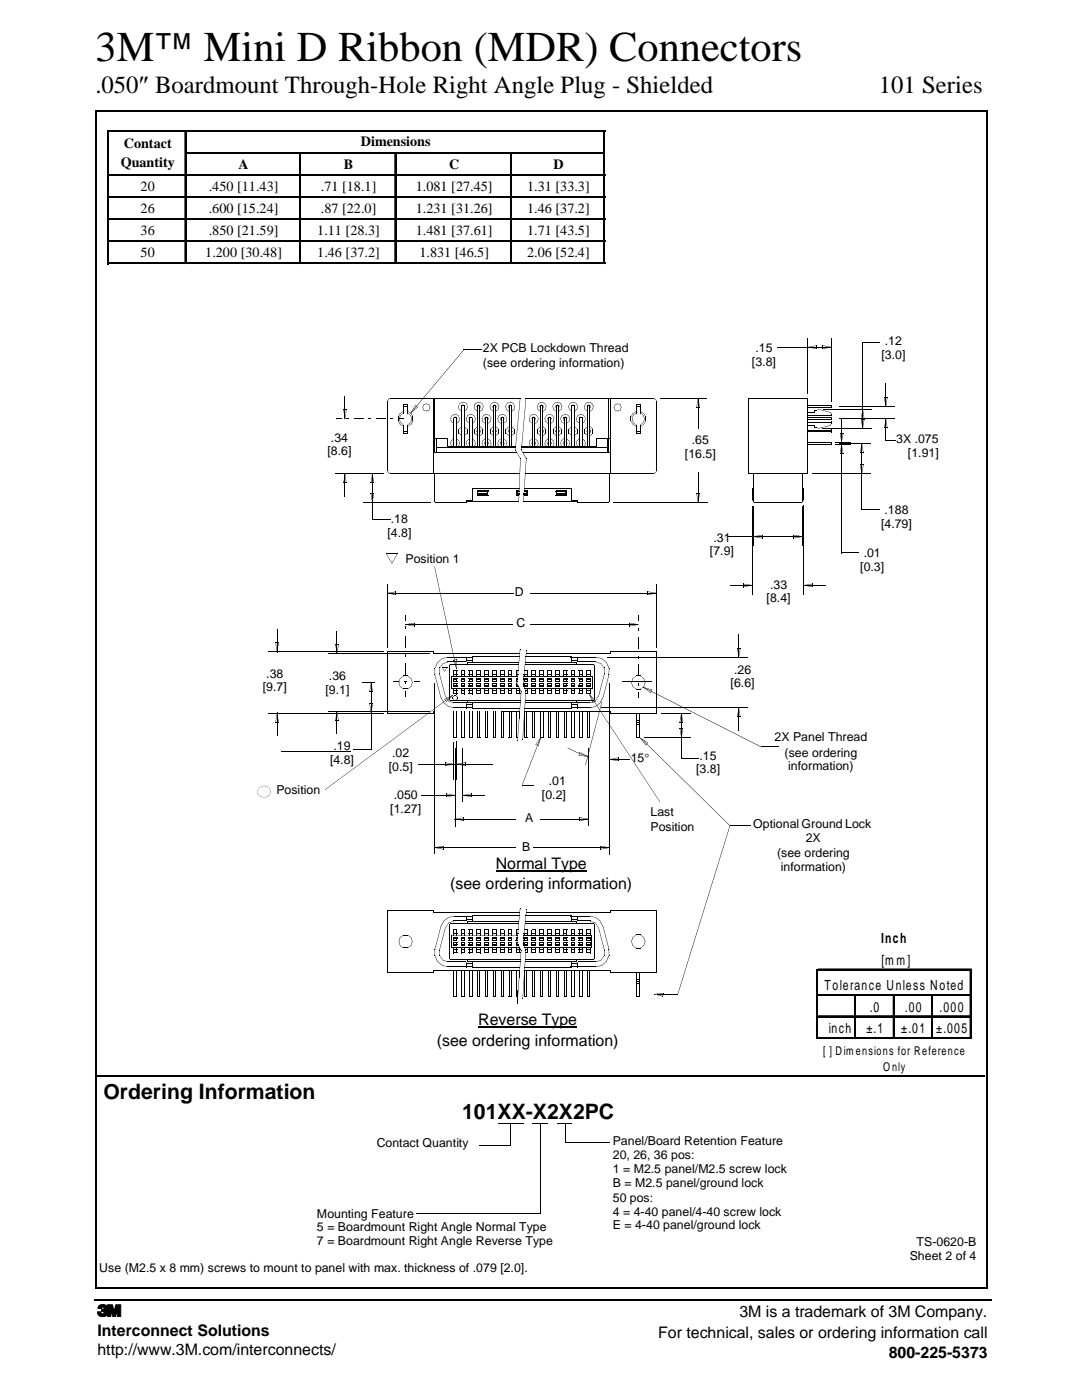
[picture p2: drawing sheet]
<svg xmlns="http://www.w3.org/2000/svg" width="216mm" height="279mm" viewBox="0 0 216 279" stroke-linecap="round" stroke-linejoin="round" font-family="sans-serif">
<defs><g id="words">
<text font-size="8.5" x="19" y="12.1">3M™ Mini D Ribbon (MDR) Connectors</text>
<g font-size="4.9">
<text x="19" y="18.5">.050″ Boardmount Through-Hole Right Angle Plug - Shielded</text>
<text x="175.4" y="18.5">101 Series</text>
</g>
<g font-size="4.2">
<text x="20.6" y="219.3">Ordering Information</text>
<text x="92.2" y="223.2">101XX-X2X2PC</text>
</g>
<text font-size="3.5" x="19.5" y="262.7">3M</text>
<g font-size="3.2">
<text x="98.9" y="173.4">Normal Type</text>
<text x="89.9" y="177.5">(see ordering information)</text>
<text x="87.2" y="208.7">(see ordering information)</text>
<text x="95.4" y="204.6">Reverse Type</text>
<text x="147.6" y="262.8">3M is a trademark of 3M Company.</text>
<text x="19.5" y="266.7">Interconnect Solutions</text>
<text x="131.3" y="267">For technical, sales or ordering information call</text>
<text x="19.5" y="270.5">http://www.3M.com/interconnects/</text>
<text x="177.3" y="271.1">800-225-5373</text>
</g>
<g font-size="2.8">
<text x="24.7" y="29.6">Contact</text>
<text x="72" y="29.2">Dimensions</text>
<text x="24.1" y="33.2">Quantity</text>
<text x="47.6" y="33.8">A</text>
<text x="68.6" y="33.8">B</text>
<text x="89.6" y="33.8">C</text>
<text x="110.4" y="33.8">D</text>
<text x="28.1" y="38.1">20</text>
<text x="41.7" y="38.1">.450 [11.43]</text>
<text x="64" y="38.1">.71 [18.1]</text>
<text x="83" y="38.1">1.081 [27.45]</text>
<text x="105.2" y="38.1">1.31 [33.3]</text>
<text x="28.1" y="42.5">26</text>
<text x="28.1" y="46.9">36</text>
<text x="41.7" y="42.5">.600 [15.24]</text>
<text x="41.7" y="46.9">.850 [21.59]</text>
<text x="63.3" y="46.9">1.11 [28.3]</text>
<text x="64" y="42.5">.87 [22.0]</text>
<text x="83" y="42.5">1.231 [31.26]</text>
<text x="83" y="46.9">1.481 [37.61]</text>
<text x="105.2" y="42.5">1.46 [37.2]</text>
<text x="105.2" y="46.9">1.71 [43.5]</text>
<text x="28.1" y="51.3">50</text>
<text x="41" y="51.3">1.200 [30.48]</text>
<text x="63.3" y="51.3">1.46 [37.2]</text>
<text x="83.7" y="51.3">1.831 [46.5]</text>
<text x="105.2" y="51.3">2.06 [52.4]</text>
<text x="175.9" y="188.3">Inch</text>
<text x="164.5" y="197.6">Tolerance Unless Noted</text>
<text x="175.9" y="192.6">[m m ]</text>
<text x="173.6" y="201.9">.0</text>
<text x="180.6" y="201.9">.00</text>
<text x="187.5" y="201.9">.000</text>
<text x="165.4" y="206.2">inch</text>
<text x="172.9" y="206.2">±.1</text>
<text x="179.8" y="206.2">±.01</text>
<text x="186.8" y="206.2">±.005</text>
</g>
<g font-size="2.5">
<text x="96.4" y="70.3">2X PCB Lockdown Thread</text>
<text x="150.7" y="70.3">.15</text>
<text x="175.9" y="71.7">[3.0]</text>
<text x="176.6" y="68.9">.12</text>
<text x="96.4" y="73.3">(see ordering information)</text>
<text x="150" y="73.1">[3.8]</text>
<text x="66" y="88.1">.34</text>
<text x="138" y="88.6">.65</text>
<text x="178.8" y="88.5">3X .075</text>
<text x="65.4" y="90.9">[8.6]</text>
<text x="136.7" y="91.3">[16.5]</text>
<text x="181.2" y="91.2">[1.91]</text>
<text x="77.3" y="107.1">[4.8]</text>
<text x="78" y="104.4">.18</text>
<text x="175.8" y="105.4">[4.79]</text>
<text x="176.5" y="102.6">.188</text>
<text x="80.9" y="112.3">Position 1</text>
<text x="141.7" y="110.8">[7.9]</text>
<text x="142.3" y="108.1">.31</text>
<text x="171.6" y="113.9">[0.3]</text>
<text x="172.3" y="111.2">.01</text>
<text x="102.7" y="119">D</text>
<text x="153.6" y="117.5">.33</text>
<text x="103.1" y="125.2">C</text>
<text x="153" y="120.2">[8.4]</text>
<text x="52.4" y="138">[9.7]</text>
<text x="53.1" y="135.2">.38</text>
<text x="65.6" y="135.7">.36</text>
<text x="145.8" y="137.2">[6.6]</text>
<text x="146.5" y="134.4">.26</text>
<text x="65" y="138.4">[9.1]</text>
<text x="66.5" y="149.7">.19</text>
<text x="154.6" y="148">2X Panel Thread</text>
<text x="65.8" y="152.5">[4.8]</text>
<text x="77.6" y="153.8">[0.5]</text>
<text x="78.3" y="151.1">.02</text>
<text x="125.9" y="152.1">15°</text>
<text x="138.9" y="154.3">[3.8]</text>
<text x="139.6" y="151.6">.15</text>
<text x="156.5" y="151">(see ordering</text>
<text x="157.3" y="153.7">information)</text>
<text x="55.2" y="158.5">Position</text>
<text x="78.6" y="159.6">.050</text>
<text x="108.1" y="159.4">[0.2]</text>
<text x="109.5" y="156.7">.01</text>
<text x="77.9" y="162.3">[1.27]</text>
<text x="104.8" y="164">A</text>
<text x="129.8" y="162.9">Last</text>
<text x="129.8" y="165.9">Position</text>
<text x="150.3" y="165.2">Optional Ground Lock</text>
<text x="160.8" y="168">2X</text>
<text x="104.2" y="169.9">B</text>
<text x="155" y="171">(see ordering</text>
<text x="155.8" y="173.7">information)</text>
<text x="75.2" y="228.8">Contact Quantity</text>
<text x="122.3" y="228.6">Panel/Board Retention Feature</text>
<text x="122.3" y="231.3">20, 26, 36 pos:</text>
<text x="122.3" y="234.1">1 = M2.5 panel/M2.5 screw lock</text>
<text x="122.3" y="236.8">B = M2.5 panel/ground lock</text>
<text x="122.3" y="239.8">50 pos:</text>
<text x="63.2" y="243">Mounting Feature</text>
<text x="63.2" y="245.7">5 = Boardmount Right Angle Normal Type</text>
<text x="122.3" y="242.6">4 = 4-40 panel/4-40 screw lock</text>
<text x="122.3" y="245.3">E = 4-40 panel/ground lock</text>
<text x="63.2" y="248.5">7 = Boardmount Right Angle Reverse Type</text>
<text x="181.5" y="251.5">Sheet 2 of 4</text>
<text x="182.9" y="248.7">TS-0620-B</text>
<text x="19.8" y="253.9">Use (M2.5 x 8 mm) screws to mount to panel with max. thickness of .079 [2.0].</text>
</g>
<g font-size="2.4">
<text x="164.2" y="210.6">[ ] Dimensions for Reference</text>
<text x="176.2" y="213.7">Only</text>
</g>
</g></defs>
<g fill="#000">
<path d="M77.4 79.7h.1zM77.5 79.7l.4-.2zM77.9 79.4l.6 .1zM77.9 79.5h.1zM103.7 79.6l-.9 10.2zM129.8 79.4l.7 .1zM130.4 79.4v.1zM130.9 79.7v.1zM130.4 79.5l.4 .2zM139.3 79.4v.1zM139.3 79.5l-.3 1.8zM161.2 69.3l1.7 .3z"/>
<path d="M161.1 69.3h.1zM162.9 68.9l.1 .7zM162.9 68.9l.1 .1zM161.2 69.3l1.7-.3zM164.1 68.9l.1 .7zM164.1 69.6h.1zM164.2 69.6l1.8-.3zM164.2 68.9l1.8 .4zM165.9 69.3h.1zM176.4 79.3l.7 .1zM176.4 79.4l.3 1.8zM177 79.3l.1 .1z"/>
<path d="M67 83.5l1.1 .1zM68.5 96.3l.7 .1zM68.5 81.7l.7 .1zM68.5 96.4h.1zM68.5 81.8l.3 1.8zM68.8 83.6l.1 .1zM69.1 81.8l-.2 1.8zM68.8 94.5l.1 .1zM68.8 94.6l-.2 1.8zM68.8 94.6l.3 1.8zM69.1 83.5l.4 .1zM69.1 81.7l.1 .1z"/>
<path d="M70.7 83.5l1.8 .1zM73.5 83.5l.4 .1zM74 98.4l.6 .1zM74 96.3l.6 .1zM74 98.5l.3 1.8zM74 96.4h.1zM74.3 94.5v.1zM74.3 94.6l-.2 1.8zM74.5 98.4l.1 .1zM74.3 94.6l.2 1.8zM75.1 83.5l1.9 .1zM77.3 80.1l.1 .1z"/>
<path d="M77.4 79.7l-.1 .4zM77.3 93.9l.2 .4zM77.5 94.3v.1zM77.5 94.3l.4 .3zM77.9 83.5l.4 .1zM77.9 94.5v.1zM79.4 84h.1zM79.4 83.1l.1 1zM79.4 83.2h.1zM79.8 82.5l-.3 .7zM79.5 83.5l1.1 .1zM79.6 83.6l.1 .1z"/>
<path d="M79.6 83.6l.3 .7zM79.8 84.7h.1zM79.4 84l.5 .7zM79.8 82.4l.1 .1zM79.8 82.5l.7-.4zM79.9 84.3l.6 .5zM79.9 82.8v.1zM79.9 82.9l-.3 .7zM80.5 81l.5 .1zM80.5 86.1l.5 .1zM80.5 84.8l.1 1.4zM80.5 86.1l.1 .4z"/>
<path d="M80.5 86.4l.9 .1zM80.5 80.7l.9 .1zM80.5 81l.1 1.4zM80.5 80.7l.1 .4zM79.9 84.7l.6 .4zM79.9 82.8l.6-.4zM80.9 81l.5 .1zM80.9 86.1l.5 .1zM81.3 86.1l.1 .4zM81.3 84.8l.1 1.4zM81.3 81l.1 1.4zM81.3 80.7l.1 .4z"/>
<path d="M81.3 84.8l.6-.5zM81.3 82l.7 .5zM81.9 84.3l.1 .1zM82.1 83.6l-.2 .7zM81.3 82.4l.6 .5zM92.5 69.8l-10.5 12.7zM81.9 82.4l1.5-1.1zM81.3 85.1l.7-.3zM82 82.5h.1zM82 82.5l.4 .7zM82 84.7v.1zM82.1 83.5l.1 .1z"/>
<path d="M81.9 82.9l.3 .7zM82.4 83.1v1zM82.4 83.2h.1zM82.4 83.9v.1zM82.4 84l-.3 .7zM82.9 80.8l-.9 1.6zM82.9 80.9l.5 .3zM84.3 81.3l.1 .1zM84.3 81.3l.3 .6zM84.5 80.7l.1 .1zM84.6 81.8l.5 .3zM84.5 80.8l-.2 .5z"/>
<path d="M85 82l.1 .1zM85.1 82l.5-.2zM85.1 80.5v.1zM84.6 80.7l.5-.2zM85.8 81.3l-.2 .6zM85.1 80.5l.5 .3zM85.6 81.8l.1 .1zM85.6 80.8l.3 .5zM85.8 81.3h.1zM86.7 98.5l.1 .2zM86.7 98.1l.1 .5zM89.2 87.4l.1 1.9z"/>
<path d="M89.9 88.6v.1zM90 87.9l-.1 .7zM89.9 83.5l.2 .6zM90 87.9l.1 .1zM90 87.9l.6-.3zM90 84.1l.6 .4zM89.9 88.6l.4 .6zM90.2 82.8v.1zM90.2 82.9l-.3 .6zM90.4 88.4v.1zM90.3 88.4h.1zM90.4 88.5l.2 .2z"/>
<path d="M90.4 83.5l.2 .4zM90.5 83.4l.6 .1zM90.5 88.1l.1 .1zM90.5 88.1l-.1 .4zM90.5 88.8h.1zM90.8 82.6l.1 .1zM90.2 82.8l.6-.2zM90.4 83.4l.4-.2zM91 88.8h.1zM91.2 88.4l-.1 .4zM91 88.1h.1zM91 83.9l.1 .1z"/>
<path d="M91.1 83.5v.4zM91 84.5l.6-.4zM91 87.6l.6 .3zM91.1 83.4l.1 .1zM91.2 88.4v.1zM91.2 88.5h.1zM91 88.1l.2 .3zM90.8 83.2l.4 .3zM90.8 82.6l.6 .3zM91.8 80.5l-.3 .6zM91.5 85.6l.1 .9zM91.5 85.6l.7-.4z"/>
<path d="M91.5 84.1l.1 .1zM91.7 83.5l-.1 .6zM91.4 81.1l.3 .6zM91.5 88l.3 .6zM91.7 83.4l.1 .1zM91.4 82.9l.3 .6zM91.7 88.6l-.3 .6zM91.7 80.5h.1zM91.8 80.4l.6-.1zM91.9 86l.1 .1zM92 86.1l.2 .2zM92 81.1l.2 .4z"/>
<path d="M92.1 81h.5zM91.5 86.5l.7 .4zM91.6 81.7l.5 .4zM92.1 85.7h.1zM92.1 85.7l-.1 .4zM92.4 80.2v.1zM92.4 80.2l.6 .3zM92 81l.4-.2zM92.6 86.3v.1zM92.8 86l-.1 .4zM92.6 85.7h.1zM92.6 81.5l.1 .1z"/>
<path d="M92.7 81v.5zM92.6 85.2l.7 .4zM92.7 81l.1 .1zM92.4 80.8l.3 .3zM92.8 86v.1zM92.8 86.1h.1zM92.6 85.7l.2 .3zM93 88.6l.1 .1zM93.1 87.9v.7zM93 80.5l.3 .6zM93 83.4l.1 .1zM93 83.5l.2 .6z"/>
<path d="M93.1 99.9l.8 .1zM93.1 87.9l.1 .1zM93.2 87.9l.5-.4zM93.2 85.6l.1 .9zM93.1 81.7h.1zM92.6 82.1l.6-.4zM93.2 84.1l.5 .5zM92.6 86.9l.7-.4zM93 88.6l.3 .6zM93.3 81v.1zM93.3 81l-.1 .7zM93.3 82.8l.1 .1z"/>
<path d="M93.3 82.9l-.2 .6zM93.5 88.4l.1 .1zM93.5 88.4h.1zM93.5 88.5l.2 .2zM93.5 83.5l.2 .4zM93.7 83.4l.5 .1zM93.7 88.1v.1zM93.7 88.1l-.1 .4zM93.7 88.8h.1zM93.8 99.9l.6 .1zM93.9 82.6v.1zM94 82.6v.1z"/>
<path d="M93.3 82.8l.7-.2zM93.6 83.4l.4-.2zM94.1 83.9l.1 .1zM94.3 83.5l-.1 .4zM94.1 88.8h.1zM94.3 88.4l-.1 .4zM94.1 88.1h.1zM94.2 84.5l.5-.4zM94.2 87.5l.5 .5zM94.3 83.4l.1 .1zM94 83.2l.3 .3zM94.3 88.4l.1 .1z"/>
<path d="M94.3 88.5h.1zM94.1 88.1l.3 .3zM94.6 82.8v.2zM94 82.6l.5 .3zM94.6 81v.1zM94.9 80.5l-.2 .6zM94.7 85.6v.9zM94.7 85.6l.6-.4zM94.7 84.1l.1 .1zM94.8 83.5v.6zM94.6 81.1l.2 .6zM94.7 88l.2 .6z"/>
<path d="M94.8 83.4l.1 .1zM94.5 82.9l.4 .5zM94.9 80.4l.1 .1zM94.8 88.6l-.2 .6zM94.9 80.4v.1zM94.9 80.4l.6-.2zM95.1 86v.1zM95.1 86h.1zM95.1 86.1l.2 .2zM95.1 81.1l.2 .4zM95.2 97.9l.1 1.1zM95.2 81h.6z"/>
<path d="M94.7 86.5l.6 .4zM94.7 81.7l.6 .4zM95.2 85.7h.1zM95.2 85.7v.4zM95.2 86.4h.1zM95.3 98.1l.1 .7zM95.3 98.7l2 .1zM95.3 98.5l2 .1zM95.5 80.2l.1 .1zM95.5 80.2l.6 .3zM95.1 81l.4-.2zM95.7 86.4h.1z"/>
<path d="M95.9 86l-.2 .4zM95.7 81.5l.1 .1zM95.8 81v.5zM95.8 85.2l.6 .4zM95.8 81l.1 .1zM95.9 86v.1zM95.7 85.7l.2 .3zM95.5 80.8l.4 .3zM96.1 80.5l.3 .6zM96.1 83.5l.3 .6zM96.1 88.6l.1 .1zM96.1 88.6l.5 .6z"/>
<path d="M96.3 85.6l.1 .9zM96.2 81.7h.1zM95.8 82.1l.5-.4zM96.3 84.1l.6 .4zM96.3 87.9l.1 .1zM96.3 87.9l-.1 .7zM95.8 86.9l.6-.4zM96.4 81l.1 .1zM96.4 81l-.1 .7zM96.4 82.9h.1zM96.5 82.9l-.3 .6zM96.6 88.4h.1z"/>
<path d="M96.6 88.5h.1zM96.8 88.1l-.2 .4zM96.6 83.5l.3 .4zM96.8 88.8h.1zM96.6 88.5l.3 .2zM96.8 88.1l.1 .1zM96.8 83.4l.6 .1zM96.3 87.9l.6-.3zM97 82.6l.1 .1zM96.5 82.8l.6-.1zM96.7 83.4l.4-.2zM97.2 98.5l.1 .3z"/>
<path d="M97.2 98.1l.1 .5zM97.3 83.9l.1 .1zM97.4 83.5v.4zM97.3 84.5l.6-.4zM97.3 97.9l.1 1.1zM97.3 88.1h.1zM97.3 88.1l.2 .3zM97.4 83.4l.1 .1zM97.1 83.2l.3 .3zM97.5 88.5h.1zM97.5 88.4v.1zM97.5 88.4l-.1 .4z"/>
<path d="M98 88.6l-.3 .6zM97.1 82.6l.6 .3zM98 80.5l-.2 .6zM97.8 85.6l.1 .9zM97.8 84.1l.1 .1zM98 83.5l-.1 .6zM97.8 85.6l.7-.4zM97.3 87.6l.6 .3zM97.7 81.1l.2 .6zM98 83.4v.1zM97.8 88l.2 .6zM97.6 82.9l.4 .5z"/>
<path d="M98 80.4l.1 .1zM98.1 80.4l.6-.2zM98.2 86h.1zM98.2 86l.1 .1zM98.4 85.7l-.1 .4zM98.3 81.1l.2 .4zM98.4 86.4h.1zM98.2 86.1l.3 .2zM98.4 85.7h.1zM98.4 81h.5zM97.9 81.7l.5 .4zM97.8 86.5l.7 .4z"/>
<path d="M98.7 80.2v.1zM98.7 80.2l.6 .3zM98.3 81l.4-.2zM98.9 81.5l.1 .1zM99 81v.5zM98.9 85.2l.6 .4zM98.8 85.7h.2zM98.9 85.7l.2 .3zM98.9 86.3v.1zM99 81l.1 .1zM98.7 80.8l.3 .3zM99 86.1h.1z"/>
<path d="M99 86l.1 .1zM99 86v.4zM99.3 83.4v.1zM99.6 82.9l-.2 .6zM99.3 88.6l.1 .1zM99.4 87.9v.7zM99.2 80.5h.1zM99.2 80.5l.4 .5zM99.3 83.5l.2 .6zM99.4 87.9l.1 .1zM99.4 87.9l.5-.4zM99.4 85.6l.1 .9z"/>
<path d="M99.4 81.7h.1zM98.9 82.1l.6-.4zM98.9 86.9l.6-.4zM99.6 82.8l.1 .1zM99.5 81.1h.1zM99.5 81l.1 .1zM99.5 81v.7zM99.6 82.8v.1zM99.6 82.8l.6-.2zM99.3 88.6l.4 .6zM99.8 88.4v.1zM99.8 88.4h.1z"/>
<path d="M99.8 88.5l.2 .2zM99.8 83.5l.2 .4zM99.9 83.4l.6 .1zM99.5 84.1l.4 .5zM99.9 88.1l.1 .1zM99.9 88.1v.4zM99.9 88.8h.1zM100.2 82.6l.1 .1zM100.2 82.6l.6 .3zM99.8 83.4l.4-.2zM100.4 83.9l.1 .1zM100.5 83.5v.4z"/>
<path d="M100.4 88.8h.1zM100.6 88.4l-.1 .4zM100.4 88.1h.1zM100.5 87.5l.5 .5zM100.5 83.4l.1 .1zM100.2 83.2l.4 .3zM100.6 88.4v.1zM100.6 88.5h.1zM100.4 88.1l.2 .3zM100.8 82.9l.3 .6zM100.9 85.6l.1 .9zM100.8 81.1l.3 .6z"/>
<path d="M100.4 84.5l.6-.4zM101 86.4l.6 .5zM100.9 84.1l.1 .1zM100.9 88l.3 .6zM101 81.7l.6 .4zM101.1 83.4l.1 .1zM101.1 83.5l-.1 .6zM101.1 88.6l-.3 .6zM101.2 80.4v.1zM101.2 80.5l-.3 .6zM101.3 86l.1 .1zM101.5 85.7l-.1 .4z"/>
<path d="M101.4 81l.4-.2zM101.4 81.1l.2 .4zM101.5 85.7h.1zM101.5 81h.6zM101.4 86.1l.2 .2zM100.9 85.6l.7-.4zM101.8 80.2v.1zM101.8 80.2l.1 .1zM101.2 80.4l.6-.2zM101.8 80.8l.4 .2zM102 86.9l.7-.4zM102 82.1l.6-.4z"/>
<path d="M102 81.5l.1 .1zM102 85.7l.2 .3zM102 86.4h.1zM102.1 81l.1 .1zM102.1 81v.5zM102.2 86v.1zM102.2 86l-.2 .4zM102.4 80.4v.1zM101.8 80.2l.6 .2zM102.5 81.7h.1zM102.7 81l-.1 .7zM102.6 85.6l.1 .8z"/>
<path d="M102 85.2l.7 .4zM102.7 81l.1 .1zM102.4 80.5l.4 .5zM102.8 89.8l1 1.7zM103.1 98.1h.5zM103.1 97.9l.5 .1zM103.1 97.9v1.1zM103.1 98.9l.5 .1zM103.2 98.1l.1 .7zM103.2 98.5l.4 .1zM103.2 98.7l.4 .1zM104 89.7h.1z"/>
<path d="M104.9 79.6l-.9 10.2zM104.5 98.9l.7 .1zM104.5 98.5l.6 .1zM104.5 98.7l.6 .1zM104.5 98.1h.7zM104.6 97.9l.6 .1zM105 91.6h.1zM104 89.8l1.1 1.7zM105 98.1l.1 .7zM105.2 97.9v1.1zM105.5 88.6l.1 .1zM105.7 87.9l-.1 .7z"/>
<path d="M105.9 82.9l-.3 .6zM105.5 83.5l.2 .6zM105.7 87.9v.1zM105.7 87.9l.5-.4zM105.9 82.8v.1zM105.9 82.8l.6-.2zM105.6 88.6l.4 .6zM106 88.4l.1 .1zM106.1 88.5l.2 .2zM106.1 83.5l.2 .4zM105.7 84.1l.5 .5zM106.3 83.4l.5 .1z"/>
<path d="M106.2 88.1l.1 .1zM106.2 88.1l-.1 .4zM106.5 82.6l.1 .1zM106.5 82.6v.1zM106.5 82.6l.6 .3zM106.1 83.4l.4-.2zM106.7 83.9l.1 .1zM106.8 83.5v.4zM106.8 88.4v.4zM106.7 88.1h.1zM106.7 87.5l.6 .5zM106.8 83.4l.1 .1z"/>
<path d="M106.5 83.2l.4 .2zM106.9 88.4v.1zM106.8 88.5h.2zM106.7 88.1l.2 .3zM107.1 82.8v.2zM107.1 82.9l.4 .5zM107.2 85.6l.1 .9zM107.1 81.1l.3 .6zM107.2 86.5l.7 .4zM106.7 84.5l.6-.4zM107.2 84.1l.1 .1zM107.2 88l.3 .6z"/>
<path d="M107.3 81.7l.6 .4zM107.4 83.4l.1 .1zM107.4 83.5l-.1 .6zM107.4 88.6l-.3 .6zM107.4 80.4l.1 .1zM107.5 80.5l-.3 .6zM107.6 86h.1zM107.6 86l.1 .1zM107.8 85.7l-.1 .4zM107.7 81.1l.2 .4zM107.8 86.4h.1zM107.6 86.1l.3 .2z"/>
<path d="M107.8 85.7h.1zM107.8 81h.6zM107.2 85.6l.7-.4zM108.1 80.2v.1zM107.5 80.4l.6-.2zM107.7 81l.4-.2zM108.3 81.5l.1 .1zM108.4 81v.5zM108.3 86.9l.7-.4zM108.3 82.1l.6-.4zM108.3 85.7l.2 .3zM108.3 86.4h.1z"/>
<path d="M108.4 81l.1 .1zM108.1 80.8l.3 .3zM108.4 86l.1 .1zM108.4 86l-.1 .4zM108.1 80.2l.6 .3zM108.7 83.5l.2 .6zM108.7 88.6l.1 .1zM108.7 88.6l.4 .6zM108.8 81.7h.1zM108.9 81v.7zM108.9 85.6l.1 .9zM108.3 85.2l.7 .4z"/>
<path d="M108.8 84.1l.6 .4zM108.8 87.9l.1 .1zM108.8 87.9v.7zM108.9 81l.1 .1zM108.6 80.5l.4 .6zM109 82.9h.1zM109 82.9l-.2 .6zM109.2 88.5h.1zM109.2 88.4h.1zM109.2 88.5l.2 .2zM109.2 83.5l.2 .4zM109.3 83.4l.6 .1z"/>
<path d="M109.3 88.1l.1 .1zM109.3 88.1l-.1 .4zM109.3 88.8h.1zM108.8 87.9l.6-.3zM109.2 83.4l.4-.2zM109.6 82.6l.1 .1zM109 82.8l.6-.1zM109.8 88.8h.1zM110 88.4l-.1 .4zM109.8 88.1h.1zM109.8 83.9l.1 .1zM110 83.5l-.1 .4z"/>
<path d="M109.9 84.5l.5-.4zM109.9 87.6l.5 .3zM110 83.4v.1zM110 88.4l.1 .1zM110 88.5h.1zM109.8 88.1l.3 .3zM109.6 83.2l.4 .3zM109.6 82.6l.6 .3zM110.6 80.5l-.3 .6zM110.3 85.6l.1 .9zM110.3 84.1l.1 .1zM110.5 83.5l-.1 .6z"/>
<path d="M110.2 81.1l.3 .6zM110.3 86.5l.7 .4zM110.3 88l.3 .6zM110.5 83.4l.1 .1zM110.2 82.9l.4 .5zM110.5 88.6l-.3 .6zM110.6 80.4v.1zM110.6 80.4l.6-.2zM110.8 86v.1zM110.8 86h.1zM110.8 86.1l.2 .2zM110.8 81.1l.2 .4z"/>
<path d="M110.9 98l.1 1zM110.5 81.7l.5 .4zM111 81h.5zM110.9 85.7v.4zM110.9 86.4h.1zM110.3 85.6l.7-.4zM111 98.7l1.9 .1zM111 98.5l.1 .2zM111 98.1l.1 .5zM111.1 98.5l1.8 .1zM111.2 80.2l.1 .1zM111.2 80.2l.6 .3z"/>
<path d="M110.8 81l.4-.2zM111.4 86.3l.1 .1zM111.6 86l-.1 .4zM111.4 85.7h.1zM111.4 81.5l.1 .1zM111.5 81v.5zM111.4 86.9l.7-.4zM111.5 81l.1 .1zM111.6 86l.1 .1zM111.6 86.1h.1zM111.4 85.7l.3 .3zM111.2 80.8l.4 .3z"/>
<path d="M111.8 83.4l.1 .1zM112.1 82.9l-.2 .6zM111.8 80.5h.1zM111.8 80.5l.4 .5zM111.8 88.6l.1 .1zM111.8 88.6l.4 .6zM111.8 83.5l.2 .6zM112 85.6l.1 .9zM111.4 82.1l.6-.4zM111.4 85.2l.7 .4zM112 87.9v.1zM112 87.9l-.1 .7z"/>
<path d="M112.1 82.8l.1 .1zM112.1 81.1h.1zM112.1 81l.1 .1zM112.1 81l-.1 .7zM112.2 82.8l.6-.2zM112.2 89.3h.3zM112.3 88.4h.1zM112.3 88.4l.1 .1zM112.5 88.1l-.1 .4zM112.4 83.4l.4-.2zM112.4 83.5l.2 .4zM112.5 88.8h.1z"/>
<path d="M112.3 88.5l.3 .2zM112.5 88.1l.1 .1zM112 84.1l.5 .5zM112.5 83.4l.6 .1zM112 87.9l.5-.4zM112.8 82.6v.1zM112.8 83.2l.3 .3zM112.8 82.6l.6 .3zM112.9 98.1v.7zM113 97.9l.1 1zM113 87.5l.5 .5zM113 83.9l.1 .1z"/>
<path d="M112.9 88.1h.2zM113 88.1l.2 .3zM113.1 83.4l.1 .1zM113.1 83.5v.4zM113.1 88.5h.1zM113.1 88.4l.1 .1zM113.1 88.4v.4zM113.3 82.9l.4 .6zM113.5 85.6l.1 .9zM113.4 81.1l.2 .6zM113.5 86.5l.7 .4zM113 84.5l.5-.4z"/>
<path d="M113.5 88l.2 .6zM113.5 84.1l.1 .1zM113.6 81.7l.6 .4zM113.7 88.6l-.3 .6zM113.6 83.4l.1 .1zM113.6 83.5v.6zM113.7 80.4l.1 .1zM113.7 80.5l-.2 .6zM113.9 99.9l.7 .1zM113.9 86l.1 .1zM113.9 86.1l.3 .2zM113.9 81.1l.3 .4z"/>
<path d="M114.1 81h.5zM113.5 85.6l.7-.4zM114.1 85.7h.1zM114.1 85.7l-.1 .4zM114.3 80.2v.1zM114.4 80.2v.1zM113.8 80.4l.6-.2zM114 81l.4-.2zM114.5 99.9l.7 .1zM114.6 86.4h.1zM114.7 86l-.1 .4zM114.6 81.5l.1 .1z"/>
<path d="M114.7 81v.5zM114.6 86.9l.6-.4zM114.6 82.1l.6-.4zM114.7 81v.1zM114.3 80.8l.4 .2zM114.7 86l.1 .1zM114.6 85.7l.2 .3zM115 80.4v.1zM114.4 80.2l.6 .2zM115 88.6v.1zM115.1 87.9l-.1 .7zM115.3 82.9l-.3 .6z"/>
<path d="M115.1 81.7h.1zM115.2 81v.7zM115 83.5l.2 .6zM115.1 87.9l.1 .1zM115.1 87.9l.6-.3zM115.1 85.6l.1 .9zM114.6 85.2l.6 .4zM115.2 81l.1 .1zM114.9 80.5l.4 .5zM115.3 82.8v.1zM115.3 82.8l.6-.2zM115 88.6l.4 .6z"/>
<path d="M115.5 83.4l.4-.2zM115.5 88.5h.1zM115.5 88.4h.1zM115.5 88.5l.2 .2zM115.5 83.5l.2 .4zM115.2 84.1l.5 .4zM115.7 83.4l.5 .1zM115.6 88.1l.1 .1zM115.6 88.1l-.1 .4zM115.6 88.8h.1zM115.9 82.6l.1 .1zM115.9 83.2l.4 .3z"/>
<path d="M115.9 82.6v.1zM115.9 82.6l.6 .3zM116.1 88.8h.1zM116.3 88.4l-.1 .4zM116.1 88.1h.1zM116.1 83.9l.1 .1zM116.1 87.6l.6 .3zM116.3 88.4l.1 .1zM116.3 88.5h.1zM116.1 88.1l.3 .3zM116.2 83.4l.1 .1zM116.2 83.5v.4z"/>
<path d="M116.5 82.8v.2zM116.5 82.9l.4 .5zM116.5 81.1l.3 .6zM116.6 85.6l.1 .9zM116.6 86.5l.7 .4zM116.6 84.1l.1 .1zM116.1 84.5l.6-.4zM116.6 88l.3 .6zM116.7 81.7l.5 .4zM116.8 83.4l.1 .1zM116.8 83.5l-.1 .6zM116.8 88.6l-.3 .6z"/>
<path d="M116.8 80.5h.1zM116.9 80.5l-.3 .6zM117.1 86v.1zM117 86h.1zM117.1 86.1l.2 .2zM117.1 81.1l.2 .4zM117.2 81h.6zM116.6 85.6l.7-.4zM117.2 85.7h.1zM117.2 85.7l-.1 .4zM117.2 86.4h.1zM117.5 80.2v.1z"/>
<path d="M116.9 80.4l.6-.1zM117.1 81l.4-.2zM117.7 81.5l.1 .1zM117.8 81v.5zM117.7 86.3l.1 .1zM117.8 86v.4zM117.7 85.7h.1zM117.7 86.9l.7-.4zM117.7 82.1l.5-.4zM117.8 81l.1 .1zM117.5 80.8l.3 .3zM117.9 86v.1z"/>
<path d="M117.8 86.1h.1zM117.7 85.7l.2 .3zM118 80.5h.1zM117.5 80.2l.6 .3zM118.2 81.7h.1zM118.3 81v.7zM118.3 85.6l.1 .9zM117.7 85.2l.7 .4zM118.3 81l.1 .1zM118.3 81.1h.1zM118 80.5l.4 .5zM119 87.5l.1 1.8z"/>
<path d="M121.6 98.6l.1 .2zM121.6 98.1l.1 .5zM122.5 81.3l.1 .1zM122.5 81.3l.3 .6zM122.7 80.7l.1 .1zM122.8 81.8l.5 .3zM122.7 80.8l-.2 .5zM123.2 82l.1 .1zM123.3 82l.5-.2zM123.3 80.5v.1zM122.7 80.7l.6-.2zM123.7 81.9h.1z"/>
<path d="M123.9 81.3l-.2 .6zM123.3 80.5l.5 .3zM123.8 81.8v.1zM123.7 80.8l.3 .5zM123.9 81.3h.1zM125.8 83.1l.1 1zM126.3 82.5l-.4 .7zM126.1 83.6l.1 .1zM126.3 82.9l-.2 .7zM125.9 84l.4 .7zM126.3 82.5l.7-.4zM126.1 83.6l.3 .7z"/>
<path d="M126.3 82.8l.1 .1zM126.3 82.8l.7-.4zM126.9 86.1l.5 .1zM126.9 81l.5 .1zM126.9 84.8l.1 1.4zM126.9 86.1l.1 .4zM126.9 86.4l.9 .1zM126.9 80.7l.9 .1zM126.9 81l.1 1.4zM126.9 80.7l.1 .4zM126.3 84.7l.7 .4zM126.4 84.3l.6 .5z"/>
<path d="M127.4 86.1l.4 .1zM127.4 81l.4 .1zM127.7 84.8l.1 1.3zM127.7 86.1l.1 .4zM127.7 81l.1 1.4zM127.7 80.7l.1 .4zM127.8 82l.6 .5zM127.8 82.4l.6 .5zM127.7 84.8l.7-.5zM128.3 82.9l.4 .7zM128.3 84.3l.1 .1zM127.7 85.1l.8-.3z"/>
<path d="M128.4 82.5l.4 .7zM128.6 83.5l.1 .1zM128.6 83.6l-.3 .7zM128.8 83.1l.1 1zM128.8 84l-.3 .7zM130.4 94.5v.1zM130.8 94.3l.1 .1zM130.4 94.5l.4-.2zM130.8 79.7l.2 .4zM131 93.9l-.2 .4zM139 98.4l.6 .1zM139 81.2l.6 .1z"/>
<path d="M139 98.5l.3 1.8zM139.6 98.4v.1zM139.3 79.5l.3 1.8zM150.1 97.4l.3 .1zM150.1 98.9l.1 .8zM150.1 97.4l.1 1.6zM150.1 99.7l.1 .2zM150.3 95.9l.1 1zM150.3 94.5l.1 1.5zM160.1 94.5l.1 1.5zM160.1 95.9l.1 1zM160.1 97.4l.3 .1z"/>
<path d="M160.3 97.4l.1 1.6zM160.3 98.9l.1 .8zM160.2 99.9l.1 .1zM160.3 99.9l-.1 .2zM160.3 99.7h.1zM160.3 99.7v.2zM161.1 82.3l1.5 .1zM161.1 84.8l1.5 .1zM162.5 81.9l.1 .5zM162.5 81.9l.5 .1zM162.5 85.2l.5 .1zM162.5 84.8l.1 .5z"/>
<path d="M162.9 81.9l.4-.2zM162.9 85.2l.4 .3zM163.3 81.6l2.3 .7zM163.3 85.4v.1zM165.6 82.3l.2 .2zM165.6 84.9l.1 .1zM163.3 85.4l2.3-.4zM165.5 84.9l.3-.1zM165.7 84.8l.1 .1zM165.8 82.6l.1 .4zM165.8 84.2l.1 .4zM165.8 88.2l.1 .4z"/>
<path d="M165.8 85.8l.1 .4zM165.8 83.4l.1 .4zM165.8 81l.1 .4zM165.8 82.4l.1 .3zM165.8 84.5l.1 .1zM165.8 84.6v.2zM165.8 88.6l.1 .1zM165.9 88.2v.1zM165.9 88.3l.1 .3zM165.8 86.2l.1 .1zM165.9 85.8v.1zM165.9 85.9l.1 .3z"/>
<path d="M165.9 81v.1zM165.9 81l.1 .4zM165.9 83.4v.1zM165.9 83.4l.1 .4zM165.8 83.8h.1zM165.9 88.6h.1zM165.9 86.1l.1 .1zM165.9 86.2h.1zM165.9 81.4h.1zM165.9 83.7l.1 .1zM165.9 83.8h.1zM167.6 86.4l.6 .1z"/>
<path d="M167.6 90.4l.7 .1zM167.6 86.5l.3 1.8zM167.6 90.5l.1 .1zM167.9 88.2l.1 .1zM168.2 86.4l-.2 1.9zM167.9 88.6h.1zM167.9 88.6l-.2 1.9zM168.2 86.4l.1 .1zM167.9 88.6l.3 1.9zM171.6 92.7l.7 .1zM171.7 90.2l.6 .1zM171.6 90.3h.1z"/>
<path d="M171.6 92.8l.3 1.8zM171.8 83.7h.7zM171.8 83.5l.7 .1zM171.8 83.7l.3 1.8zM171.8 83.5l.1 .1zM171.9 94.6h.1zM172.2 92.7l-.2 1.9zM171.9 88.4l.1 .1zM171.9 88.5l-.2 1.8zM172.1 85.5l.1 .1zM172.4 83.7l-.2 1.8zM172.1 81.6l.1 .1z"/>
<path d="M172.1 81.7l-.2 1.8zM171.9 88.5l.3 1.8zM172.2 92.7l.1 .1zM172.4 83.7h.1zM172.1 81.7l.3 1.8zM176.4 85.4h.7zM176.4 85.4l.1 .1zM176.7 87.8l2 .1zM176.7 81.2h.1zM177 79.4l-.2 1.8zM176.7 83.5l.1 .1zM176.7 83.6l-.2 1.8z"/>
<path d="M176.7 83.6l.3 1.8zM74.5 98.4l-.2 1.9zM77.1 110.6l1.1 1.8zM77.3 118.3l1.7 .4zM77.2 118.3l.1 .1zM79.2 110.5l-1 1.9zM79 118l.1 .7zM79 118l.1 .1zM77.3 118.3l1.7-.2zM86.7 98.7l.1 1.4zM86.7 100l.1 .2zM86.8 100.1l.2 .2z"/>
<path d="M93.1 100l1.3 .1zM93.1 99.9l.1 .4zM105 91.6l-.6 8.5zM113.9 100l1.3 .1zM115.1 99.9l.1 .4zM121.3 100.2l.1 .1zM121.3 100.2h.2zM121.5 100.1l.1 .1zM121.6 100v.2zM121.6 98.7l.1 1.4zM129.2 118l.1 .7zM129.2 118.7h.1z"/>
<path d="M129.3 118.7l1.7-.3zM129.3 118l1.7 .3zM131 118.3l.1 .1zM139.6 98.4l-.3 1.9zM148.3 116.5l.1 .7zM148.3 117.1l.1 .1zM148.4 117.1l1.8-.2zM148.4 116.5l1.8 .3zM150.1 116.8l.1 .1zM150.3 99.8l.1 .3zM150.3 100l.1 .1zM150.2 99.9l.2 .1z"/>
<path d="M150.3 107l1.8 .4zM150.3 107v.1zM150.4 100.1v.1zM150.3 100.1l.2 .1zM150.6 100.2v.1zM150.5 100.2l.1 .1zM152 106.7l.1 .7zM152.1 106.7v.1zM150.3 107l1.8-.2zM158.3 106.7l.1 .7zM158.3 107.4h.1zM158.4 107.4l1.8-.3z"/>
<path d="M159.8 100.2l.1 .1zM160 100.2h.1zM159.9 100.2h.2zM160.1 99.8l.1 .3zM160.1 100l.1 .1zM158.4 106.7l1.8 .3zM160.1 107l.1 .1zM160.1 100v.2zM160.4 116.8l1.7 .3zM160.3 116.8l.1 .1zM162.1 116.5l.1 .6zM162.1 116.5l.1 .1z"/>
<path d="M160.4 116.8l1.7-.2zM55 128.2l.6 .1zM55 128.3l.2 1.8zM55.2 130.1l.1 .1zM55.5 128.3l-.2 1.8zM55.5 128.2l.1 .1zM66.9 128.6l.7 .1zM66.9 128.6l.3 1.8zM67.2 130.4l.1 .1zM67.5 128.6l-.2 1.8zM67.5 128.6h.1zM73.8 138h.6z"/>
<path d="M73.7 138l.1 .1zM74 136.2h.1zM74 136.2l-.2 1.8zM74 136.2l.3 1.8zM78.5 136l1.1 .1zM79.6 136.2l.1 .1zM79.6 136.2l.3 .8zM79.8 135.3l.1 .1zM79.8 135.4l-.1 .8zM80.5 137.5h.9zM80.5 134.9h.9zM79.9 137l.6 .5z"/>
<path d="M79.8 135.4l.7-.5zM80.8 136l.4 .1zM80.9 137.9l.1 1.1zM80.9 135.9l.1 .5zM80.9 130.5l.1 .5zM80.9 125.1l.1 .4zM80.9 122.8l.1 1.1zM80.9 124.6l1.8 .3zM80.9 124.6v.1zM81.4 134.9l.6 .5zM81.3 137.5l.7-.5zM82 137l.1 .1z"/>
<path d="M82 135.4l.3 .8zM82.2 136.2h.1zM82.2 136.2l-.2 .8zM82.6 124.3l.1 .7zM82.7 124.3v.1zM80.9 124.6l1.8-.2zM82.7 136l1.1 .1zM86.5 130.1l.1 .4zM86.7 133.3l.1 .1zM87.2 132.2l-.4 1.2zM86.7 133.4l.1 1.2zM87.2 132.2h.1z"/>
<path d="M87.2 132.2l1.1-.7zM87.7 133.3l.1 1.1zM88.4 132.4l-.7 .9zM86.7 134.7l1.3 4.5zM87.9 139.1h.1zM88.2 131.4v.1zM88.2 131.4l1.2-.2zM88.3 132.4l.1 .1zM88.4 132.4l1-.3zM87.6 134.4l1.3 4.5zM89.4 132l1.2 .1zM89.4 131.1l.1 .1z"/>
<path d="M89.4 132.1h.1zM88.8 139l.8 .9zM89.7 132.6v.2zM89.8 132.5v.1zM89.7 132.6l.1 .1zM89.8 132.6h.2zM89.8 139.7v.1zM89.7 139.7l.1 .1zM89.9 132.5l.1 .1zM90 139.8v.1zM89.8 139.7l.1 .2zM90.4 134.5l.8 .1z"/>
<path d="M90.4 137.8h.8zM90.4 136.7l.8 .1zM90.4 137.4l.1 1.1zM90.4 135.3l.8 .1zM90.4 133.8l.8 .1zM90.4 137l.8 .1zM90.4 138.5h.8zM90.4 135.3l.1 .7zM90.4 133.8l.1 1.2zM90.4 136.4l.1 .7zM90.4 135.9l.8 .1zM90.4 136.4h.8z"/>
<path d="M90.4 135.6l.8 .1zM90.6 131.7l.5-.1zM90.6 132l.4 .1zM86.7 113.1l4.2 20zM90.5 131.7l.6 1.7zM91.1 137.4l.1 1.1zM91.1 135.3l.1 .7zM91.1 133.8l.1 1.2zM91.1 136.4l.1 .7zM91.1 131.7v1.7zM92 135.6l.7 .1zM92 137.4l.1 1.1z"/>
<path d="M92 138.5h.8zM92 137l.8 .1zM92 136.4h.8zM92 135.9l.8 .1zM92 135.3l.8 .1zM92 133.8l.8 .1zM92 135.3l.1 .7zM92 133.8l.1 1.2zM92 136.4l.1 .7zM92 134.5l.8 .1zM92 136.7l.8 .1zM92 137.8h.8z"/>
<path d="M92.7 137.4l.1 1.1zM92.7 135.3l.1 .7zM92.7 133.8l.1 1.2zM92.7 136.4l.1 .7zM92.9 132.1l.3-.2zM93.1 131.1l.1 .8zM93.2 131.8l1.2 .1zM93.3 132.2v.4zM93.3 132.2h1.1zM93.6 135.6l.7 .1zM93.6 137.4v1.1zM93.6 138.5h.8z"/>
<path d="M93.6 137l.8 .1zM93.6 136.4h.8zM93.6 135.9l.8 .1zM93.6 135.3l.8 .1zM93.6 133.8l.8 .1zM93.6 135.3v.7zM93.6 133.8v1.2zM93.6 136.4v.7zM93.6 136.7l.8 .1zM93.6 137.8h.8zM93.6 134.5l.8 .1zM94.3 137.4l.1 1.1z"/>
<path d="M94.3 135.3l.1 .7zM94.3 133.8l.1 1.2zM94.3 136.4l.1 .7zM94.3 130.9l.1 1.4zM95.1 135.6l.8 .1zM95.1 138.5h.8zM95.1 137.4l.1 1.1zM95.1 137l.8 .1zM95.1 134.5l.8 .1zM95.1 136.4h.8zM95.1 133.8l.1 1.2zM95.1 136.4l.1 .7z"/>
<path d="M95.1 135.3l.1 .7zM95.1 133.8l.8 .1zM95.1 135.3l.8 .1zM95.1 135.9l.8 .1zM95.1 136.7l.8 .1zM95.1 137.8h.8zM95.3 130.9l2 .1zM95.8 135.3l.1 .7zM95.8 133.8l.1 1.2zM95.8 137.4l.1 1.1zM95.8 136.4l.1 .6zM96.7 138.5h.8z"/>
<path d="M96.7 137.4l.1 1.1zM96.7 137l.8 .1zM96.7 133.8l.8 .1zM96.7 136.4h.8zM96.7 136.7l.8 .1zM96.7 135.6l.8 .1zM96.7 133.8l.1 1.2zM96.7 137.8h.8zM96.7 134.5l.8 .1zM96.7 136.4l.1 .7zM96.7 135.3l.1 .7zM96.7 135.3l.8 .1z"/>
<path d="M96.7 135.9l.8 .1zM97.4 137.4l.1 1.1zM97.4 136.4l.1 .6zM97.4 133.8l.1 1.2zM97.4 135.3l.1 .7zM98.3 138.5h.8zM98.3 137.4v1.1zM98.3 137l.8 .1zM98.3 135.9l.8 .1zM98.3 136.4h.8zM98.3 133.8l.7 .1zM98.3 135.3v.7z"/>
<path d="M98.3 136.7l.7 .1zM98.3 134.5l.8 .1zM98.3 135.6l.8 .1zM98.3 133.8v1.2zM98.3 137.8h.8zM98.3 136.4v.7zM98.3 135.3l.8 .1zM99 137.4l.1 1.1zM99 136.4l.1 .7zM99 135.3l.1 .7zM99 133.8l.1 1.2zM99.8 137.4l.1 1.1z"/>
<path d="M99.8 137l.8 .1zM99.8 138.5h.8zM99.8 136.4h.8zM99.8 135.9l.8 .1zM99.8 135.3l.8 .1zM99.8 136.4l.1 .7zM99.8 133.8l.1 1.2zM99.8 135.3l.1 .7zM99.8 134.5l.8 .1zM99.8 135.6l.8 .1zM99.8 137.8h.8zM99.9 133.8l.7 .1z"/>
<path d="M99.9 136.7l.7 .1zM100.5 137.4l.1 1.1zM100.5 136.4l.1 .6zM100.5 135.3l.1 .7zM100.5 133.8l.1 1.2zM101.4 137.4l.1 1.1zM101.4 137l.8 .1zM101.4 138.5h.8zM101.4 136.4h.7zM101.4 133.8l.8 .1zM101.4 136.4l.1 .7zM101.4 133.8l.1 1.2z"/>
<path d="M101.4 135.6l.7 .1zM101.4 134.5l.8 .1zM101.4 135.3l.1 .7zM101.4 137.8h.7zM101.4 135.9l.8 .1zM101.4 135.3l.8 .1zM101.4 136.7l.8 .1zM102.1 137.4l.1 1.1zM102.1 135.3l.1 .7zM102.1 133.8l.1 1.2zM102.1 136.4l.1 .6zM103 137.4v1.1z"/>
<path d="M103 138.5h.8zM103 137l.5 .1zM103 135.3v.7zM103 133.8l.4 .1zM103 133.9v1.1zM103 135.6l.2 .1zM103 134.5l.4 .1zM103 136.4v.7zM103 137.8h.7zM103 135.9l.2 .1zM103 136.4h.2zM103 135.3l.3 .1z"/>
<path d="M103 136.7l.4 .1zM103.1 136.4h.1zM103.1 136.4l.9 1.6zM103.7 137.4l.1 1.1zM103.7 129.7l-.6 6.7zM103.9 138h.2zM103.9 138l-.7 9.8zM105 129.9l-.7 6.6zM104.5 137l.8 .1zM104.5 135.9l.8 .1zM104.5 135.3l.1 .7zM104.5 134.6l.1 .4z"/>
<path d="M104.5 134.5l.8 .1zM104.5 136.4l.1 .7zM104.5 136.7l.8 .1zM104.6 135.3l.7 .1zM104.6 135.6l.7 .1zM104.6 136.4h.7zM104.6 133.8l.7 .1zM104.8 137.8h.5zM104.9 138.5h.4zM104.3 136.6l.7 1.3zM105.2 137.4l.1 1.1zM105.2 136.4l.1 .7z"/>
<path d="M105.2 133.8l.1 1.2zM105.2 135.3l.1 .7zM106.1 136.4l.1 .7zM106.1 135.3l.1 .7zM106.1 137.4l.1 1.1zM106.1 136.4h.8zM106.1 135.9l.8 .1zM106.1 133.8l.8 .1zM106.1 135.3l.8 .1zM106.1 137l.8 .1zM106.1 134.5l.7 .1zM106.1 133.8l.1 1.2z"/>
<path d="M106.1 135.6l.7 .1zM106.1 136.7l.8 .1zM106.1 137.8h.8zM106.2 138.5h.7zM106.8 136.4l.1 .7zM106.8 137.4l.1 1.1zM106.8 135.3l.1 .7zM106.8 133.9l.1 1.1zM107.7 136.4v.7zM107.7 135.3v.7zM107.7 137.4v1.1zM107.7 136.4h.8z"/>
<path d="M107.7 135.9l.8 .1zM107.7 133.8l.8 .1zM107.7 135.3l.8 .1zM107.7 137l.8 .1zM107.7 134.5l.7 .1zM107.7 133.8v1.2zM107.7 135.6l.8 .1zM107.7 136.7l.8 .1zM107.7 137.8h.8zM107.7 138.5h.8zM108.4 136.4l.1 .7zM108.4 137.4l.1 1.1z"/>
<path d="M108.4 135.3l.1 .7zM108.4 133.9l.1 1.1zM109.3 136.4v.7zM109.3 135.3v.7zM109.3 137.4v1.1zM109.3 135.9l.7 .1zM109.3 136.4h.7zM109.3 133.8l.7 .1zM109.3 135.3l.7 .1zM109.3 137l.7 .1zM109.3 133.8v1.2zM109.3 134.5l.7 .1z"/>
<path d="M109.3 135.6l.7 .1zM109.3 136.7l.7 .1zM109.3 137.8h.7zM109.3 138.5h.7zM110 136.4v.7zM110 135.3v.7zM110 133.9v1.1zM110 137.4v1.1zM110.8 136.4l.1 .7zM110.8 135.3l.1 .7zM110.8 137.4l.1 1.1zM110.8 135.9l.8 .1z"/>
<path d="M110.8 136.4h.8zM110.8 133.8l.8 .1zM110.8 135.3l.8 .1zM110.8 137l.8 .1zM110.8 133.8l.1 1.2zM110.8 134.5l.8 .1zM110.8 135.6l.8 .1zM110.8 137.8h.8zM110.8 136.7l.8 .1zM110.8 138.5h.8zM111 130.9l1.9 .1zM111.5 136.4l.1 .7z"/>
<path d="M111.5 137.4l.1 1.1zM111.5 135.3l.1 .7zM111.5 133.9l.1 1.1zM112.4 136.4l.1 .7zM112.4 135.3l.1 .7zM112.4 135.9l.8 .1zM112.4 136.4h.8zM112.4 137.4l.1 1.1zM112.4 135.3l.8 .1zM112.4 133.8l.8 .1zM112.4 135.6l.8 .1zM112.4 134.5l.8 .1z"/>
<path d="M112.4 133.8l.1 1.2zM112.4 137.8h.8zM112.4 136.7l.8 .1zM112.4 138.5h.8zM112.4 137l.8 .1zM113.1 136.4l.1 .7zM113.1 137.4l.1 1.1zM113.1 135.3l.1 .7zM113.1 133.8l.1 1.2zM113.9 131.8l1.3 .1zM113.9 130.9l.1 1.3zM113.9 132.2h1.2z"/>
<path d="M113.9 135.6l.8 .1zM113.9 136.7l.8 .1zM113.9 137l.8 .1zM113.9 136.4l.1 .7zM113.9 138.5h.8zM113.9 135.3l.8 .1zM113.9 133.8l.8 .1zM113.9 137.4l.1 1.1zM113.9 133.8l.1 1.2zM113.9 136.4h.8zM113.9 135.3l.1 .7zM113.9 135.9l.8 .1z"/>
<path d="M114 137.8h.7zM114 134.5l.7 .1zM114.6 133.8l.1 1.2zM114.6 137.4l.1 1.1zM114.6 135.3l.1 .7zM114.6 136.4l.1 .7zM115 132.2l.1 .4zM115.1 131.1l.1 .8zM115.2 131.9l.1 .2zM115.5 135.6l.8 .1zM115.5 136.7l.8 .1zM115.5 133.8l.1 1.2z"/>
<path d="M115.5 138.5h.8zM115.5 137l.8 .1zM115.5 135.3l.8 .1zM115.5 133.8l.8 .1zM115.5 137.4l.1 1.1zM115.5 135.3l.1 .7zM115.5 136.4l.1 .7zM115.6 137.8h.7zM115.6 134.5l.7 .1zM115.6 135.9l.7 .1zM115.6 136.4h.7zM116.2 133.8l.1 1.2z"/>
<path d="M116.2 137.4l.1 1.1zM116.2 135.3l.1 .7zM116.2 136.4l.1 .7zM117.1 133.8l.1 1.2zM117.1 135.3l.8 .1zM117.1 138.5h.8zM117.1 136.4h.8zM117.1 137.4l.1 1.1zM117.1 135.3l.1 .7zM117.1 136.4l.1 .7zM117.1 137.8h.8zM117.1 136.7l.8 .1z"/>
<path d="M117.1 135.6l.8 .1zM117.1 134.5l.8 .1zM117.1 135.9l.8 .1zM117.1 133.8l.8 .1zM117.1 137l.8 .1zM117.3 132l1.6 .1zM117.8 133.8l.1 1.2zM117.8 135.3l.1 .7zM117.8 137.4l.1 1.1zM117.8 136.4l.1 .7zM118.3 132.5v.1zM118.3 139.8l.1 .1z"/>
<path d="M118.4 132.6h.1zM118.5 132.6v.1zM118.4 132.5l.1 .2zM118.5 139.7l.1 .1zM118.3 139.8h.2zM118.5 132.8h.1zM118.4 132.6l.2 .2zM118.6 139.6l-.1 .2zM119.4 138.9l-.6 1zM118.8 139.8v.1zM119.4 138.9l.1 .1zM118.9 132.1l1 .4z"/>
<path d="M118.9 131.1l1.2 .4zM120.3 139.2l.1 .1zM121.5 134.6l-1.2 4.6zM120.3 139.1v.1zM120.2 139.1l-.4 1.2zM119.9 132.5l.7 .8zM120.5 133.3l.1 1.1zM120.6 134.3l.1 .1zM120.6 134.4l-1.2 4.5zM120.9 132.2h.2zM120.1 131.5l1 .7zM121.5 133.4v1.2z"/>
<path d="M121.5 134.6l.1 .1zM121.5 133.4h.1zM121 132.2l.6 1.1zM121.7 130.1l.1 .4zM125.6 124.3v.7zM125.6 124.9v.1zM125.6 124.9l1.8-.2zM126 136.2l.3 .8zM126 136.2v.1zM126.3 137l.6 .6zM126.2 135.3l.1 .1zM126.2 135.4l-.2 .8z"/>
<path d="M126.9 134.8l.9 .1zM127 137.5l.8 .1zM126.2 135.4l.8-.5zM127.3 122.8l.1 1.1zM127.3 125.4l.1 .5zM127.3 130.9l.1 .5zM127.3 136.5l.1 .4zM127.3 138.1l.1 1.1zM125.6 124.3l1.8 .3zM127.4 124.6v.1zM127.8 137.5l.6-.5zM128.4 137.1l1.4 1.2z"/>
<path d="M128.3 137.1v.1zM128.4 137.1l23.4 12zM128.4 137l.1 .1zM128.7 136.2l-.3 .8zM127.8 134.9l.6 .5zM128.7 136.2h.1zM128.4 135.4l.4 .8zM129.8 138.2v.1zM130 137.6l-.1 .7zM130 137.6l.1 .1zM128.4 137.1l1.6 .6zM147.1 129.3l.6 .1z"/>
<path d="M147.1 129.4l.3 1.8zM147.4 131.1l.1 .1zM147.7 129.3l-.2 1.9zM147.7 129.3v.1zM55 144.1l.6 .1zM55 144.1l.1 .1zM55.2 142.3h.1zM55.2 142.3l-.1 1.8zM55.2 142.3l.3 1.8zM66.9 143.8l.7 .1zM66.9 143.8l.1 .1zM67.2 141.9l.1 .1z"/>
<path d="M67.2 142l-.2 1.8zM67.2 142l.3 1.8zM73.7 140.4l.6 .1zM73.7 140.5l.3 1.8zM74 142.3l.1 .1zM74.3 140.5l-.2 1.8zM74.3 140.4l.1 .1zM86.5 141.9l.1 .5zM88.5 140.3h.1zM87.9 139.2l.7 1zM88.8 152.2l.1 .6zM88.8 152.8l1.8-.3z"/>
<path d="M89 158.4l.1 .6zM89 159h.1zM89 159l1.8-.2zM88.5 140.3l1 .7zM90.5 147.1l.6 .1zM88.8 152.2l1.8 .3zM89.5 140.9l1.1 .4zM89.5 139.9l1.1 .4zM90.6 147.1l.1 .1zM90.6 147.2h.4zM89.1 158.4l1.7 .3zM90.8 158.7l.1 .1z"/>
<path d="M90.9 147.2h.1zM91 147.2h.1zM91.1 147.1v.1zM91.1 152.5l1.7 .3zM91 152.5h.1zM92.1 147.1l.5 .1zM92.2 147.1v.1zM92.2 147.2h.4zM92.2 147.2v.1zM92.4 158.7l1.7 .3zM92.3 158.7l.1 .1zM92.5 147.2h.1z"/>
<path d="M92.6 147.1l.1 .1zM92.8 152.2l.1 .6zM92.8 152.2l.1 .1zM91.1 152.5l1.7-.2zM92.9 140.3l.3 .2zM93.1 140.5l.1 .8zM93.2 140.5l1.2 .1zM93.3 140.1l1.1 .1zM93.3 139.8v.4zM93.7 147.1l.5 .1zM93.7 147.1l.1 .1zM93.8 141.2l.6 .1z"/>
<path d="M94.1 158.4l.1 .6zM94.1 147.2h.1zM94.1 158.4l.1 .1zM92.4 158.7l1.7-.2zM94.2 147.1l.1 .1zM94.3 140.1l.1 1.4zM95.2 147.1l.6 .1zM95.3 147.1l.1 .1zM95.3 141.4l2 .1zM95.4 147.2h.3zM95.6 147.2h.1zM95.7 147.2h.1z"/>
<path d="M95.8 147.1v.1zM96.8 147.1l.5 .1zM96.9 147.1v.1zM96.9 147.2h.4zM97.2 147.2h.1zM97.3 147.1l.1 .1zM98.4 147.1l.5 .1zM98.5 147.1v.1zM98.5 147.2h.3zM98.8 147.2h.1zM98.9 147.1l.1 .1zM99.9 147.1l.6 .1z"/>
<path d="M100 147.1l.1 .1zM100 147.2h.4zM100.3 147.2h.1zM100.4 147.2h.1zM100.5 147.1v.1zM101.6 147.1l.5 .1zM101.6 147.2h.4zM101.6 147.1v.1zM101.9 147.2h.1zM102 147.1l.1 .1zM103.1 147.1l.2 .1zM103.1 147.1l.1 .1z"/>
<path d="M103.2 147.2h.1zM103.6 141.9l.1 1.6zM104.2 156.6l.1 .1zM104.9 137.9l-.6 9.7zM104.7 147.1l.5 .1zM104.8 147.2h.3zM104.8 147.1v.1zM105 147.2h.1zM105.2 147.1v.1zM105.1 147.2h.1zM106.2 147.1l.6 .1zM106.3 147.1v.1z"/>
<path d="M106.3 147.2h.4zM106.6 147.2h.1zM106.7 147.1l.1 .1zM106.9 148.6l.5 .3zM107.4 148.8l.1 .1zM107.9 147.1l-.4 1.7zM107.8 147.1l.6 .1zM107.9 147v.1zM107.9 147.1v.1zM107.9 147.1l-3.7 9.5zM107.9 147.1l-.9 1.5zM109.3 147.1l.6 .1z"/>
<path d="M109.4 147.1l.1 .1zM109.4 147.2h.5zM109.8 147.2h.1zM109.9 147.1v.1zM111 147.1l.5 .1zM111 147.1l.1 .1zM111 147.2h.4zM111 141.4l1.9 .1zM111.3 147.2h.1zM111.4 147.2h.1zM111.4 147.1l.1 .1zM112.5 147.1l.6 .1z"/>
<path d="M112.6 147.1v.1zM112.6 147.2h.3zM112.9 147.2h.1zM113 147.1l.1 .1zM113.3 149.2v.1zM113.9 140.1l1.2 .1zM113.9 140.1l.1 1.4zM113.9 140.5l1.3 .1zM113.9 141.2l.7 .1zM114.1 147.1l.5 .1zM114.2 147.1v.1zM114.5 147.2h.1z"/>
<path d="M114.6 147.1v.1zM115 139.8l.1 .4zM115.1 140.5l.1 .8zM115.3 150.2v.1zM113.3 149.2l1.9 1.1zM115.3 140.3l-.1 .3zM115.5 150.7l1.8 .2zM115.5 150.7v.1zM115.6 150.1v.1zM115.6 147.1l.6 .1zM115.6 150.1l.1 .1zM115.6 150.2l-.1 .6z"/>
<path d="M115.7 147.1l.1 .1zM116 147.2h.1zM116.2 147.1v.1zM116.1 147.2h.1zM116.8 152.7l.1 .1zM120.1 140.1l-3.3 12.6zM117.2 147.1l.6 .1zM117.3 150.9v.1zM115.7 150.1l1.6 .9zM115.3 150.2l2 .8zM117.3 147.1v.1zM117.3 147.2h.4z"/>
<path d="M117.6 147.2h.1zM117.7 147.1l.1 .1zM117.7 140.2v.1zM117.7 140.2l1.1-.4zM117.7 141.2v.1zM118.9 140.9v.1zM117.7 141.2l1.2-.2zM119.7 140.2l.1 .1zM118.8 141l1-.7zM120.1 140v.1zM121.6 151.5l.3 .1zM121.6 151.5l1.8 .3z"/>
<path d="M121.6 151.5v.1zM121.7 142l.1 .4zM121.8 151.5l.3 .1zM123.3 151.2l.1 .7zM123.4 151.2v.1zM121.6 151.5l1.8-.2zM127 147.1l.7 .1zM127 144.5l.7 .1zM127 144.1h.7zM127 143.7l.7 .1zM135.6 145.3l.7 .1zM135.6 144.1l.7 .1z"/>
<path d="M135.6 145.4l.3 1.8zM135.6 144.1l.1 .1zM135.9 147.2h.1zM136.2 145.4l-.2 1.8zM135.9 142.3h.1zM135.9 142.3l-.2 1.8zM136.2 145.3l.1 .1zM135.9 142.3l.3 1.8zM147.1 143l.6 .1zM147.1 143.1l.1 .1zM147.4 141.2l.1 .1zM147.4 141.3l-.2 1.8z"/>
<path d="M147.4 141.3l.3 1.8zM151.8 149v.1zM86.7 169.1l1.8 .3zM86.7 169.1v.1zM88.4 168.8l.1 .7zM88.5 168.8v.1zM86.7 169.1l1.8-.2zM90.8 163.4l1.8 .3zM90.8 163.4v.1zM92.5 163.1l.1 .7zM92.6 163.1v.1zM90.8 163.4l1.8-.2z"/>
<path d="M115.7 163.2l.1 .6zM115.7 163.7v.1zM115.7 163.7l1.8-.2zM115.7 163.1l1.8 .3zM117.5 163.4v.1zM119.8 168.8l.1 .7zM119.8 169.4l.1 .1zM119.9 169.4l1.7-.2zM119.9 168.8l1.7 .3zM121.6 169.1l.1 .1zM79.6 187.9l.1 .1zM79.6 187.9l.3 .8z"/>
<path d="M79.9 188.7l.6 .5zM79.8 187l.1 .1zM79.8 187.1l-.1 .8zM80.5 186.6h.9zM80.5 189.1l.9 .1zM79.8 187l.7-.4zM81.3 189.2l.7-.5zM82 188.7l.1 .1zM82.2 187.9l-.2 .8zM81.4 186.6l.6 .5zM82 187.1l.3 .8zM82.2 187.9h.1z"/>
<path d="M86.5 193.6l.1 .5zM86.5 181.8l.1 .3zM86.7 189.4l.1 .1zM87.9 184.9l-1.2 4.5zM86.7 190.7h.1zM86.7 190.7l.5 1.2zM86.7 189.4l.1 1.3zM87.2 191.9h.1zM87.2 191.9l1.1 .7zM87.7 189.7l.1 1.1zM87.6 189.7l.1 .1zM87.9 184.8l.1 .1z"/>
<path d="M87.9 184.9l.1 .1zM88.2 192.6l1.2 .4zM87.7 190.8l.7 .8zM88.5 183.8l.1 .1zM88.5 183.8l-.5 1.1zM89.5 184.2l-.6 1zM88.8 185.1l.1 .1zM88.8 185.1l-1.2 4.6zM89.4 191.9l1.6 .1zM89.4 191.9l1.2 .1zM88.4 191.6l1 .4zM89.4 183l.1 .1z"/>
<path d="M88.5 183.8l1-.7zM89.5 184.1v.1zM89.5 184.1l1.1-.3zM89.7 191.3l.1 .2zM89.8 191.5l.1 .1zM89.8 184.3l-.1 .2zM89.8 184.3h.2zM90.4 188l.1 .8zM90.4 185.5l.1 1.2zM90.4 187l.1 .7zM90.4 190.1l.8 .1zM90.4 189.1l.1 1.1z"/>
<path d="M90.4 188l.8 .1zM90.4 187l.8 .1zM90.4 187.3l.8 .1zM90.4 186.2l.8 .1zM90.4 188.4l.8 .1zM90.4 189.4l.8 .1zM90.4 188.7l.8 .1zM90.4 187.6l.8 .1zM90.4 185.5l.8 .1zM90.5 198.8l.6 .1zM90.5 191.9l.5 .1zM90.6 183.8v.1z"/>
<path d="M90.6 198.8l.1 .1zM90.6 182.8v.1zM89.5 183l1.1-.1zM90.6 198.8l.4 .1zM90.9 198.8l.1 .1zM91 198.8l.1 .1zM91.1 198.8v.1zM91.1 188l.1 .8zM91.1 185.5l.1 1.2zM91.1 187l.1 .7zM91.1 189.1l.1 1.1zM92 188l.1 .8z"/>
<path d="M92 185.5l.1 1.2zM92 187l.8 .1zM92 187l.1 .7zM92 187.6l.8 .1zM92 188l.8 .1zM92 188.7l.8 .1zM92 190.1l.8 .1zM92 185.5l.8 .1zM92 189.1l.1 1.1zM92 187.3l.8 .1zM92 186.2l.8 .1zM92 188.4l.8 .1z"/>
<path d="M92 189.4l.8 .1zM92.1 198.8l.5 .1zM92.2 198.8l.4 .1zM92.2 198.8v.1zM92.5 198.8l.1 .1zM92.6 198.8l.1 .1zM92.7 188l.1 .8zM92.7 185.5l.1 1.2zM92.7 187l.1 .7zM92.7 189.1l.1 1.1zM92.9 183.7l.3-.1zM92.9 192l.3 .2z"/>
<path d="M93.1 182.8l.1 .8zM93.1 183.5l1.3 .1zM93.1 192.2l.1 .8zM93.1 192.2l1.3 .1zM93.3 191.8l1.1 .1zM93.3 191.5v.4zM93.3 183.9v.4zM93.3 183.9h1.1zM93.6 185.5v1.2zM93.6 188v.8zM93.6 187v.7zM93.6 185.5l.8 .1z"/>
<path d="M93.6 187l.8 .1zM93.6 187.6l.8 .1zM93.6 188l.8 .1zM93.6 188.7l.8 .1zM93.6 190.1l.8 .1zM93.6 189.1v1.1zM93.6 187.3l.8 .1zM93.6 186.2l.8 .1zM93.6 188.4l.8 .1zM93.6 189.4l.8 .1zM93.7 198.8l.5 .1zM93.7 198.8l.1 .1z"/>
<path d="M93.8 198.8l.3 .1zM93.8 182.8l.6 .1zM94.1 198.8v.1zM94.1 198.8l.1 .1zM94.2 198.8l.1 .1zM94.3 185.5l.1 1.2zM94.3 187l.1 .7zM94.3 188l.1 .8zM94.3 189.1l.1 1.1zM94.3 191.8l.1 1.4zM94.3 182.6l.1 1.3zM95.1 188.7l.8 .1z"/>
<path d="M95.1 189.1l.1 1.1zM95.1 187.6l.8 .1zM95.1 187l.1 .7zM95.1 185.5l.1 1.1zM95.1 188l.1 .7zM95.1 186.2l.8 .1zM95.1 187.3l.8 .1zM95.1 188.4l.8 .1zM95.1 189.4l.8 .1zM95.1 190.1l.8 .1zM95.1 188l.8 .1zM95.1 187l.8 .1z"/>
<path d="M95.1 185.5l.8 .1zM95.2 198.8l.6 .1zM95.3 198.8l.4 .1zM95.3 193.1l2 .1zM95.3 182.6l2 .1zM95.3 198.8l.1 .1zM95.6 198.8l.1 .1zM95.8 198.8v.1zM95.7 198.8l.1 .1zM95.8 189.1l.1 1.1zM95.8 185.6l.1 1.1zM95.8 187l.1 .7z"/>
<path d="M95.8 188.1l.1 .7zM96.7 189.4l.8 .1zM96.7 186.2l.8 .1zM96.7 187.3l.8 .1zM96.7 188.4l.8 .1zM96.7 188l.1 .7zM96.7 185.5l.1 1.1zM96.7 187l.1 .7zM96.7 187.6l.8 .1zM96.7 187l.8 .1zM96.7 188l.8 .1zM96.7 188.7l.8 .1z"/>
<path d="M96.7 190.1l.8 .1zM96.7 189.1l.1 1.1zM96.7 185.5l.8 .1zM96.8 198.8l.6 .1zM96.9 198.8v.1zM96.9 198.8l.4 .1zM97.2 198.8l.1 .1zM97.3 198.8l.1 .1zM97.3 198.8v.1zM97.4 185.5l.1 1.2zM97.4 187l.1 .7zM97.4 188l.1 .8z"/>
<path d="M97.4 189.1l.1 1.1zM98.3 189.4l.8 .1zM98.3 186.2l.8 .1zM98.3 187.3l.8 .1zM98.3 188.4l.8 .1zM98.3 185.5v1.2zM98.3 188.1v.7zM98.3 187v.7zM98.3 187l.8 .1zM98.3 187.6l.8 .1zM98.3 188.7l.8 .1zM98.3 188l.8 .1z"/>
<path d="M98.3 190.1l.8 .1zM98.3 189.1v1.1zM98.3 185.5l.8 .1zM98.4 198.8l.5 .1zM98.5 198.8l.3 .1zM98.5 198.8v.1zM98.8 198.8v.1zM98.9 198.8l.1 .1zM98.8 198.8l.1 .1zM99 187l.1 .7zM99 185.5l.1 1.2zM99 188l.1 .8z"/>
<path d="M99 189.1l.1 1.1zM99.8 189.4l.8 .1zM99.8 186.2l.8 .1zM99.8 187.3l.8 .1zM99.8 188.4l.8 .1zM99.8 185.5l.1 1.2zM99.8 188l.1 .7zM99.8 187l.1 .7zM99.8 187.6l.8 .1zM99.8 188l.8 .1zM99.8 188.7l.8 .1zM99.8 190.1l.8 .1z"/>
<path d="M99.8 189.1l.1 1.1zM99.9 185.5l.7 .1zM99.9 187l.7 .1zM100 198.8l.5 .1zM100 198.8l.4 .1zM100 198.8l.1 .1zM100.3 198.8l.1 .1zM100.5 198.8v.1zM100.4 198.8l.1 .1zM100.5 187l.1 .7zM100.5 185.5l.1 1.2zM100.5 188l.1 .8z"/>
<path d="M100.5 189.1l.1 1.1zM101.4 189.4l.8 .1zM101.4 186.2l.8 .1zM101.4 187.3l.8 .1zM101.4 188.4l.8 .1zM101.4 185.5l.1 1.2zM101.4 188l.1 .7zM101.4 187l.1 .7zM101.4 185.5l.7 .1zM101.4 187.6l.8 .1zM101.4 188l.8 .1zM101.4 188.7l.8 .1z"/>
<path d="M101.4 190.1l.8 .1zM101.4 189.1l.1 1.1zM101.4 187l.8 .1zM101.6 198.8l.5 .1zM101.6 198.8l.4 .1zM101.6 198.8v.1zM101.9 198.8l.1 .1zM102 198.8v.1zM102 198.8l.1 .1zM102.1 187l.1 .7zM102.1 185.5l.1 1.2zM102.1 188l.1 .8z"/>
<path d="M102.1 189.1l.1 1.1zM103 189.4l.8 .1zM103 186.2l.4 .1zM103 187.3l.3 .1zM103 188.4l.4 .1zM103 185.5v1.2zM103 188v.8zM103 187v.7zM103 185.5l.4 .1zM103 187.6l.2 .1zM103 188l.2 .1zM103 188.7l.5 .1z"/>
<path d="M103 190.1l.8 .1zM103 189.1v1.1zM103 187l.3 .1zM103.1 188h.1zM103.7 181.4l-.6 6.7zM103.1 198.8l.2 .1zM103.1 198.8l.1 .1zM103.2 198.8l.1 .1zM103.9 189.7l-.7 9.8zM103.6 193.6l.1 1.6zM103.7 189.1l.1 1.1zM103.9 189.7h.2z"/>
<path d="M103.1 188.1l.9 1.6zM104.3 188.3l.7 1.4zM104.5 186.3l.1 .4zM104.5 186.2l.8 .1zM104.5 187.3l.8 .1zM104.5 188l.1 .8zM104.5 188.4l.8 .1zM104.5 187l.1 .7zM104.5 187.6l.8 .1zM104.5 188l.8 .1zM104.5 188.7l.8 .1zM104.5 187l.8 .1z"/>
<path d="M104.5 188.1l.1 .7zM104.6 187l.7 .1zM104.6 187.3l.7 .1zM104.6 185.5l.7 .1zM104.7 198.8l.5 .1zM104.8 198.8v.1zM104.9 190.1l.4 .1zM104.9 189.4l.4 .1zM104.9 189.7l-.6 9.5zM105 198.8l.1 .1zM105.1 198.8l.1 .1zM105 181.5l-.7 6.8z"/>
<path d="M105.2 198.8v.1zM105.2 185.5l.1 1.2zM105.2 187l.1 .7zM105.2 188l.1 .8zM105.2 189.1l.1 1.1zM105.2 188.1l.1 .7zM106.1 189.4l.8 .1zM106.1 188.4l.7 .1zM106.1 186.2l.7 .1zM106.1 185.5l.1 1.2zM106.1 188.7l.8 .1zM106.1 190.1l.8 .1z"/>
<path d="M106.1 187l.8 .1zM106.1 185.5l.8 .1zM106.1 189.1l.1 1.1zM106.1 187.6l.7 .1zM106.1 187l.1 .7zM106.1 188l.7 .1zM106.1 188.1l.1 .7zM106.2 187.3l.7 .1zM106.2 198.8l.6 .1zM106.3 198.8l.4 .1zM106.3 198.8v.1zM106.6 198.8l.1 .1z"/>
<path d="M106.7 198.8l.1 .1zM106.7 198.8v.1zM106.8 185.6l.1 1.1zM106.8 189.1l.1 1.1zM106.8 187l.1 .7zM106.8 188.1l.1 .7zM107.7 189.4l.8 .1zM107.7 188.4l.7 .1zM107.7 186.2l.7 .1zM107.7 185.5v1.1zM107.7 188.7l.8 .1zM107.7 190.1l.8 .1z"/>
<path d="M107.7 187l.8 .1zM107.7 185.5l.8 .1zM107.7 189.1v1.1zM107.7 187.6l.7 .1zM107.7 187v.7zM107.7 188.1v.7zM107.7 187.3l.8 .1zM107.7 188l.8 .1zM107.8 198.8l.6 .1zM107.9 198.8l.4 .1zM107.9 198.8v.1zM108.2 198.8v.1z"/>
<path d="M108.2 198.8l.1 .1zM108.3 198.8l.1 .1zM108.4 185.6l.1 1.1zM108.4 189.1l.1 1.1zM108.4 187l.1 .7zM108.4 188.1l.1 .7zM109.3 189.4l.7 .1zM109.3 188.4l.7 .1zM109.3 186.2l.7 .1zM109.3 185.5v1.1zM109.3 188.7l.7 .1zM109.3 190.1l.7 .1z"/>
<path d="M109.3 187l.7 .1zM109.3 187.6l.7 .1zM109.3 188l.7 .1zM109.3 185.5l.7 .1zM109.3 189.1v1.1zM109.3 188.1v.7zM109.3 187v.7zM109.3 187.3l.7 .1zM109.3 198.8l.6 .1zM109.4 198.8l.5 .1zM109.4 198.8l.1 .1zM109.8 198.8v.1z"/>
<path d="M109.8 198.8l.1 .1zM109.9 198.8v.1zM110 185.6v1.1zM110 189.1v1.1zM110 187v.7zM110 188.1v.7zM110.8 189.4l.8 .1zM110.8 188.4l.8 .1zM110.8 186.2l.8 .1zM110.8 188.7l.8 .1zM110.8 190.1l.8 .1zM110.8 187l.8 .1z"/>
<path d="M110.8 185.5l.1 1.2zM110.8 185.5l.8 .1zM110.8 187.6l.8 .1zM110.8 188l.8 .1zM110.8 189.1l.1 1.1zM110.8 188.1l.1 .7zM110.8 187l.1 .7zM110.8 187.3l.8 .1zM111 198.8l.5 .1zM111 198.8l.1 .1zM111 198.8l.4 .1zM111 182.6l1.9 .1z"/>
<path d="M111 193.1l1.9 .1zM111.3 198.8l.1 .1zM111.4 198.8l.1 .1zM111.5 185.6l.1 1.1zM111.5 189.1l.1 1.1zM111.5 187l.1 .7zM111.5 188.1l.1 .7zM112.4 189.4l.8 .1zM112.4 188.4l.7 .1zM112.4 188.7l.8 .1zM112.4 190.1l.8 .1zM112.4 185.5l.8 .1z"/>
<path d="M112.4 187l.8 .1zM112.4 185.5l.1 1.2zM112.4 187.6l.8 .1zM112.4 188l.8 .1zM112.4 189.1l.1 1.1zM112.4 188.1l.1 .7zM112.4 187l.1 .7zM112.4 187.3l.8 .1zM112.4 186.2l.8 .1zM112.5 198.8l.6 .1zM112.6 198.8l.4 .1zM112.6 198.8v.1z"/>
<path d="M112.9 198.8v.1zM112.9 198.8l.1 .1zM113 198.8l.1 .1zM113.1 185.5l.1 1.2zM113.1 189.1l.1 1.1zM113.1 188.1l.1 .7zM113.1 187l.1 .7zM113.9 183.9h1.2zM113.9 191.8l1.2 .1zM113.9 183.5l1.3 .1zM113.9 192.2l1.3 .1zM113.9 182.6l.1 1.3z"/>
<path d="M113.9 191.8l.1 1.3zM113.9 182.8l.6 .1zM113.9 188.1l.1 .7zM113.9 187l.1 .7zM113.9 189.1l.1 1.1zM113.9 187.6l.8 .1zM113.9 188l.8 .1zM113.9 188.7l.8 .1zM113.9 190.1l.8 .1zM113.9 187l.8 .1zM113.9 185.5l.8 .1zM113.9 185.5l.1 1.2z"/>
<path d="M113.9 186.2l.8 .1zM113.9 188.4l.8 .1zM113.9 189.4l.8 .1zM113.9 187.3l.8 .1zM114.1 198.8l.5 .1zM114.2 198.8l.4 .1zM114.2 198.8v.1zM114.5 198.8v.1zM114.6 198.8v.1zM114.5 198.8l.1 .1zM114.6 188.1l.1 .7zM114.6 187l.1 .7z"/>
<path d="M114.6 189.1l.1 1.1zM114.6 185.5l.1 1.2zM115 183.9l.1 .4zM115 191.5l.1 .4zM115.1 192.2l.1 .8zM115.1 182.8l.1 .8zM115.1 183.6l.3 .1zM115.3 192l-.1 .3zM115.5 188.1l.1 .7zM115.5 187l.1 .7zM115.5 189.1l.1 1.1zM115.5 188l.8 .1z"/>
<path d="M115.5 187.6l.8 .1zM115.5 187l.8 .1zM115.5 188.7l.8 .1zM115.5 190.1l.8 .1zM115.5 185.5l.8 .1zM115.5 185.5l.1 1.2zM115.5 186.2l.8 .1zM115.5 188.4l.8 .1zM115.5 189.4l.8 .1zM115.5 187.3l.8 .1zM115.6 198.8l.6 .1zM115.7 198.8l.4 .1z"/>
<path d="M115.7 198.8l.1 .1zM116 198.8l.1 .1zM116.2 198.8v.1zM116.1 198.8l.1 .1zM116.2 188.1l.1 .7zM116.2 187l.1 .7zM116.2 189.1l.1 1.1zM116.2 185.5l.1 1.2zM117.1 188.1l.1 .7zM117.1 189.1l.1 1.1zM117.1 187l.1 .7zM117.1 187l.8 .1z"/>
<path d="M117.1 187.6l.8 .1zM117.1 188l.8 .1zM117.1 188.7l.8 .1zM117.1 190.1l.8 .1zM117.1 185.5l.8 .1zM117.1 185.5l.1 1.2zM117.1 186.2l.8 .1zM117.1 187.3l.8 .1zM117.1 188.4l.8 .1zM117.1 189.4l.8 .1zM117.3 198.8l.5 .1zM117.3 191.9l.5 .1z"/>
<path d="M117.3 198.8v.1zM117.3 198.8l.4 .1zM117.3 191.9l1.6 .1zM117.7 191.9l1.2 .1zM117.8 189.1l.1 1.1zM117.8 188l.1 .7zM117.8 187l.1 .7zM117.8 185.5l.1 1.2zM118.4 184.2l.1 .2zM118.3 191.5h.2zM118.5 184.3l.1 .1zM118.6 191.3l-.1 .2z"/>
<path d="M117.7 183.8l1.1 .4zM117.7 182.8l1.2 .3zM118.9 191.9v.1zM118.9 192.9v.1zM118.7 184.2l.7 .9zM119.4 185.2l1.3 4.5zM119.7 183.8h.1zM118.8 183.1l1 .7zM119.9 191.6l.1 .1zM118.9 191.9l1-.3zM120.1 192.6l.1 .1zM118.9 192.9l1.2-.2z"/>
<path d="M120.2 184.9h.2zM119.7 183.9l.6 1zM120.3 184.9l1.3 4.5zM120.5 190.7l-.6 .9zM120.6 189.7l-.1 1.1zM121 191.8v.1zM120.1 192.6l1-.7zM121.5 189.4l.1 1.3zM121.5 190.6l.1 .1zM121.5 190.7l-.4 1.2zM121.7 181.8l.1 .3zM121.7 193.6l.1 .5z"/>
<path d="M126 187.9v.1zM126.2 187.1l-.2 .8zM126.2 187l.1 .1zM126 187.9l.3 .8zM126.2 187l.8-.4zM126.9 186.5l.9 .1zM126.9 189.2l.9 .1zM126.3 188.7l.6 .6zM127 198.8l.7 .1zM127 196.2l.7 .1zM127 195.7l.7 .1zM127 195.4l.7 .1z"/>
<path d="M127.8 186.5l.6 .6zM127.8 189.2l.6-.5zM128.4 187.1l.4 .8zM128.4 188.7l.1 .1zM128.7 187.9h.1zM128.7 187.9l-.3 .8zM19.1 214.5h.2v.3h-.2zM18.8 259.2h.1v.4h-.1z"/>
</g>
<path d="M19 22.2h178M19.1 22.1v234.9M196.9 22.2v235M19.3 214.6h177.1M18.9 257h177.9M18.9 259.4h178.9" fill="none" stroke="#000" stroke-width=".36"/>
<g fill="none" stroke="#000" stroke-width=".2">
<path d="M68.8 79.1v4.5M78.5 79.5h8.3M86.5 79.4l.1 15.2M86.7 79.6h17.1M86.8 79.6v10.8M92.5 69.8h3.6M104.9 79.6h16.6M121.5 79.5h8.3M121.5 79.4v11M121.8 79.4v15.2M131.8 79.5h9.3M139.3 79.4v6"/>
<path d="M149.3 79.5h11.9M149.3 79.4v15.2M155.1 69.3h10.9M161.2 67.5v11.1M161.2 79.4v15.2M165.9 67.5v12.7M172.1 68.4h3.6M172.1 68.3v17.2M176.8 76.6v4.6M67 94.6h9.6M68.8 94.5v4.6M74.3 94.5v9.2"/>
<path d="M77.3 80.1v13.9M77.9 94.6h25.9M86.5 90.4h16.7M86.7 94.5v3.6M86.7 87.5h2.6M87.1 89.3h15.8M87.1 87.4v3M89.2 89.2h13.7M90.6 83.4v5.9M91.1 83.4v5.9M92.2 81v8.3M92.6 81v8.3"/>
<path d="M93.7 83.4v5.9M94.2 83.4v5.9M94.3 97.5h9.4M94.3 97.4v2.8M95.2 98.1h2.2M95.2 98h2.2M95.2 98.9h2.2M95.3 81v8.3M95.8 81v8.3M96.9 83.4v5.9M97.3 83.4v5.9M98.4 81v8.3"/>
<path d="M98.9 81v8.3M100 83.4v5.9M100.5 83.4v5.9M101.6 81v8.3M102 81v8.3M104.1 89.3h17.1M104.1 89.2h15M104.3 90.4h17.5M104.6 97.5h9.4M104.8 94.6h25.7M106.3 83.4v5.9M106.7 83.4v5.9"/>
<path d="M107.8 81v8.3M108.3 81v8.3M109.4 83.4v5.9M109.9 83.4v5.9M110.9 98h2.1M111 98.1h2.1M111 98.9h2.1M111 81v8.3M111.4 81v8.3M112.5 83.4v5.9M113 83.4v5.9M113.9 97.4v2.8"/>
<path d="M114.1 81v8.3M114.6 81v8.3M115.7 83.4v5.9M116.2 83.4v5.9M117.3 81v8.3M117.7 81v8.3M119.1 87.5h2.5M121.1 87.5v2.9M121.6 94.5v3.6M131 80.1v13.9M139.3 94.3v6M149.3 94.6h11.9"/>
<path d="M150.3 96.9v3M160.1 96.9v3M161.1 88.2h4.8M161.1 88.6h4.8M161.1 86.2h4.8M161.1 85.8h4.8M161.1 83.8h4.8M161.1 83.4h4.8M161.1 81.4h4.8M161.1 81h4.8M161.1 83h4.8M161.1 84.2h4.8"/>
<path d="M162 94.6h11.8M164.1 85.5h9.8M164.1 81.7h9.8M166.7 88.2h3M166.7 88.6h3M167.5 88.5h6.2M167.5 83.6h11.1M167.5 81.2h11.1M167.9 83.8v4.5M167.9 88.6v21.8M172 88.4v13.3M176.8 83.5v4.4"/>
<path d="M72.5 100.3h13.4M74.3 103.6h3.6M77 110.6h2.3M77.2 118.4h25.2M77.3 116.5v12.7M86.9 100.3h6.3M94.3 100.1h9.2M104.4 100.1h9.6M105.9 118.4h25.2M115.1 100.3h6.3M122.4 100.3h18.7M131 116.5v12.7"/>
<path d="M145.3 107.1h14.9M145.7 116.8h4.4M150.1 100.9v17.7M150.3 101.1v7.9M150.5 100.3h9.4M160.1 101.1v7.9M160.4 116.8h4.4M160.4 101v17.7M167.9 110.3h3.6M171.9 101.7h3.6M53.5 130.1h23M55.3 125.5v4.7"/>
<path d="M65.4 130.4h20.3M67.2 125.9v4.6M72.3 136.2h2.4M74.1 136.2v13.4M77.2 130.1h9.4M77.3 130.1v12.3M80.9 124.7h21.5M80.9 127v2.3M80.9 132.5v2.2M86.5 130.4h17.3M86.7 136.3v34M89.4 131.1h5"/>
<path d="M89.7 132.7v7M89.9 132.5h13.7M89.9 139.9h14M90.1 134.9h13.2M90.1 137.4h13.6M90.2 134.9v2.6M91 132.1h2M94.3 130.9h9.4M94.3 132.2h9.3M104.5 134.9h13.7v2.5M104.6 137.4h13.6M104.8 132.5h13.6"/>
<path d="M104.8 139.9h13.6M104.8 132.2h9.2M104.9 130.9h9M105 130.4h16.8M105.9 124.7h21.5M113.9 131.1h5M115.3 132.1h2.1M118.6 132.7v7M121.2 131.1h28M121.6 136.3v34.3M121.7 130.1h9.4M124.2 136h5.8"/>
<path d="M127.4 127.1v2.3M127.4 132.6v2.3M131 130.1v12.3M147.4 126.6v4.6M53.5 142.3h23M55.3 142.3v4.6M56.1 149.9h13.7M65.5 142h20.2M67.2 142v4.6M70.5 149.5h3.6M77.2 142.3h9.4M83.5 152.5h7.1"/>
<path d="M84.2 158.7h6.6M90.5 141.3h3.3M90.5 140.3h2.5M90.6 141.9v5.3M90.6 148v7.6M90.8 149.4v15.6M91 152.5h7.3M91.1 141.9v5.3M91.1 148.1v7.5M92.2 141.9v5.3M92.3 158.7h4.5M92.4 149.3v10.7"/>
<path d="M92.6 141.9v5.3M93.7 141.9v5.3M94.2 141.9v5.3M94.3 140.1h9.5M94.3 141.5h9.5M95.3 141.9v5.3M95.8 141.9v5.3M96.9 141.9v5.3M97.3 141.9v5.3M98.4 141.9v5.3M98.9 141.9v5.3M100 141.9v5.3"/>
<path d="M100.2 142h3.5M100.5 141.9v5.3M101.6 141.9v5.3M102 141.9v5.3M103.1 141.9v5.3M104.1 156.7h2.4M104.6 142h17.2M104.7 141.5h9.3M104.7 141.9v5.3M104.8 140.1h9.1M105.2 141.9v5.3M106.3 141.9v5.3"/>
<path d="M106.7 141.9v5.3M107.8 141.9v5.3M108.4 142v5.2M109.4 141.9v5.3M109.9 142v5.2M111 141.9v5.3M111.4 141.9v5.3M112.5 141.9v5.3M113 141.9v5.3M114.1 141.9v5.3M114.5 141.3h3.3M114.6 141.9v5.3"/>
<path d="M115.3 140.3h2.5M115.7 141.9v5.3M116.2 141.9v5.3M117.3 141.9v5.3M117.5 149.3v15.4M117.7 141.9v5.3M120 141.3h29.2M121.7 142.3h9.4M122 151.6h3.6M127.1 142.3v4.9M127.7 142.3v4.9M128.5 147.2h9.3"/>
<path d="M131.8 142.3h6M135.9 151.4h3.6M136 142.3v9.1M147.4 141.2v4.6M151.8 149h3.6M86.7 169.2h16.2M90.8 163.5h12.1M106.4 169.2h15.3M107.8 163.5h9.7M77.2 194h9.4M77.2 181.8h9.4M77.3 181.8v12.3"/>
<path d="M86.5 193.7h17.3M86.5 182.1h17.3M89.4 193h5M89.7 184.4v7M89.9 191.6h14M89.9 184.2h13.7M90.5 183.8h2.5M90.5 182.8h3.4M90.6 193.6v5.3M90.9 192h2.1M91.1 193.6v5.3M92.2 193.6v5.3"/>
<path d="M92.6 193.6v5.3M93.7 193.6v5.3M94.2 193.6v5.3M94.3 191.8h9.5M94.3 193.1h9.4M94.3 182.6h9.4M94.3 183.9h9.3M95.3 193.6v5.3M95.8 193.6v5.3M96.9 193.6v5.3M97.3 193.6v5.3M98.4 193.6v5.3"/>
<path d="M98.9 193.6v5.3M100 193.6v5.3M100.5 193.7v5.2M101.6 193.6v5.3M102 193.6v5.3M103.1 193.6v5.3M103.4 197.6v2.6M104.6 193.7h17.2M104.7 193.1h9.3M104.7 193.7v5.2M104.8 191.6h13.6M104.8 184.2h13.6"/>
<path d="M104.8 191.8h9.2M104.8 183.9h9.2M104.9 182.6h9M105 182.1h16.8M105.2 193.6v5.3M106.3 193.6v5.3M106.7 193.6v5.3M107.8 193.7v5.2M108.3 193.6v5.3M109.4 193.6v5.3M109.9 193.6v5.3M111 193.7v5.2"/>
<path d="M111.4 193.6v5.3M112.5 193.6v5.3M113 193.7v5.2M113.9 193h5M114.1 193.6v5.3M114.5 182.8h3.3M114.6 193.6v5.3M115.3 192h2.1M115.3 183.8h2.5M115.7 193.6v5.3M116.2 193.6v5.3M117.3 193.6v5.3"/>
<path d="M117.7 193.6v5.3M118.6 184.4v7M121.7 181.8h9.3v12.3M121.8 194h9.3M127.1 194v4.9M127.7 194v4.9M95.7 228.5h6.3M99.4 224.2h5.2M101.9 224.2v4.4M106.4 224.2h2.8M107.9 224.2v18.1M111.3 224.2h2.9"/>
<path d="M112.8 224.2v3.6M112.8 228h8.9"/>
</g>
<path d="M103.7 91.5v8.6" fill="none" stroke="#000" stroke-width=".42"/>
<path d="M98.9 173.8h18.2M95.4 205h19.8" fill="none" stroke="#000" stroke-width=".23"/>
<path d="M51.7 157.2a1.36 1.36 0 0 1 1.4-.3 1.36 1.36 0 0 1 .9 1.1l-.4-.8-.9-.3-.9 .3-.4 .8 .4 .8 .9 .3 .9-.3 .2-.4 .1-.4a1.23 1.23 0 0 1-.7 1.1 1.23 1.23 0 0 1-1.3-.2l-.4-.4a1.06 1.06 0 0 1 .2-1.3z" fill="#808080"/>
<g fill="#000">
<path d="M88.2 133.1l1 .1zM88.2 133.2l.5 .8zM89.2 133.2l-.5 .8zM88.7 139.5l.1 .1zM88.7 139.6l.4 .4zM90.3 138.7l-1.2 1.4zM64.8 157.6l25.4-18.8zM90.3 139.1l.1 .3zM90.3 138.7l.1 .1zM88.7 139.5l1.7-.7zM90.3 139.4l.2 .1zM90.5 139.5v.2z"/>
<path d="M90.4 139v.2zM90.4 139h.2zM90.7 138.8l.3 .1zM90.7 139.7h.3zM90.5 138.9h.2zM90.9 139.7h.2zM91.1 139.6h.1zM90.9 138.8l.2 .2zM91.1 139.6v.1zM91.1 139.5l.1 .1zM91.2 139.4v.2zM91.1 139h.1z"/>
<path d="M91.1 138.9l.1 .1zM91.2 139.3l.1 .1zM91.2 139.1l.1 .3zM91.2 139.2h.1zM91.1 139l.2 .1zM117.6 138.6h.1zM117.6 138.6l.7 1.7zM117.7 138.7h.1zM117.6 138.6l.2 .1zM117.8 139h.1zM117.8 138.8l.1 .1zM117.6 138.6l1.2 1.4z"/>
<path d="M118.3 140.2l.6-.2zM118.3 140.3h.1zM127.8 147.3l1.1 1.4zM128 147.4l17.7 17.4zM129.2 148.2l-.3 .5zM127.8 147.3l1.5 .9zM117.8 138.9l13.9 21.2zM145.6 164.7l.1 .1zM130.5 198.4l1.8-.2zM130.6 198.4l1.7 .5zM132.3 198.2v.6zM135.2 198.5h.1z"/>
<path d="M145.6 164.8l-10.4 33.7z"/>
</g>
<path d="M145.6 164.8h4.2M90.1 189.1h13.7M90.1 186.6v2.5M90.2 186.7h13.1M104.5 186.6h13.6M104.7 189.1h13.5M118.1 186.6v2.5M131.1 198.5h4.2" fill="none" stroke="#000" stroke-width=".2"/>
<path d="M162.8 184.7h31.1v29.5h-31.1z" fill="#fff"/>
<path d="M162.9 193.4v13.9M163.2 193.4h30.7M163.2 198.4h30.7M170.5 198.8v8.5M178.2 198.8v8.5M185.9 198.8v8.5M193.6 193.7v13.6M163.2 202.7h30.7M163.2 207h30.7" fill="none" stroke="#000" stroke-width=".2"/>
<path d="M163 193.4v13.9M186.1 198.8v8.5M193.7 193.7v13.6" fill="none" stroke="#000" stroke-width=".3"/>
<path d="M170.7 198.8v8.5M178.4 198.8v8.5M163.2 207.2h30.7" fill="none" stroke="#000" stroke-width=".32"/>
<path d="M163.2 193.5h30.7M163.2 198.6h30.7M163.2 202.9h30.7" fill="none" stroke="#000" stroke-width=".34"/>
<g fill="#fff">
<path d="M162.3 53h15v7.9h-15z"/>
<path d="M162.3 53.1h15v7.8h-15z"/>
<path d="M177.7 52.9h12.8v7.8h-12.8z"/>
<path d="M21.4 26h99.3v26.7h-99.3z"/>
</g>
<g fill="none" stroke="#000" stroke-width=".2">
<path d="M21.4 26v26.7M21.8 26h98.9M21.8 34.8h98.9M21.8 39.2h98.9M36.9 26.3v26.4M37.2 30.4h83.5M59.7 30.7v22M78.8 30.7v22M101.8 30.7v22M120.4 26.3v26.4M21.8 43.6h98.9M21.8 48h98.9"/>
<path d="M21.8 52.4h98.9M83.1 242.3h24.8"/>
</g>
<g fill="none" stroke="#000" stroke-width=".34">
<path d="M21.6 26v26.7M21.8 26.1h98.9M21.8 34.9h98.9M21.8 39.3h98.9M37.1 26.3v26.4M37.2 30.5h83.5M59.8 30.7v22M79 30.7v22M102 30.7v22M120.6 26.3v26.4M21.8 43.7h98.9M21.8 48.1h98.9"/>
<path d="M21.8 52.5h98.9"/>
</g>
<use href="#words"/>
</svg>
